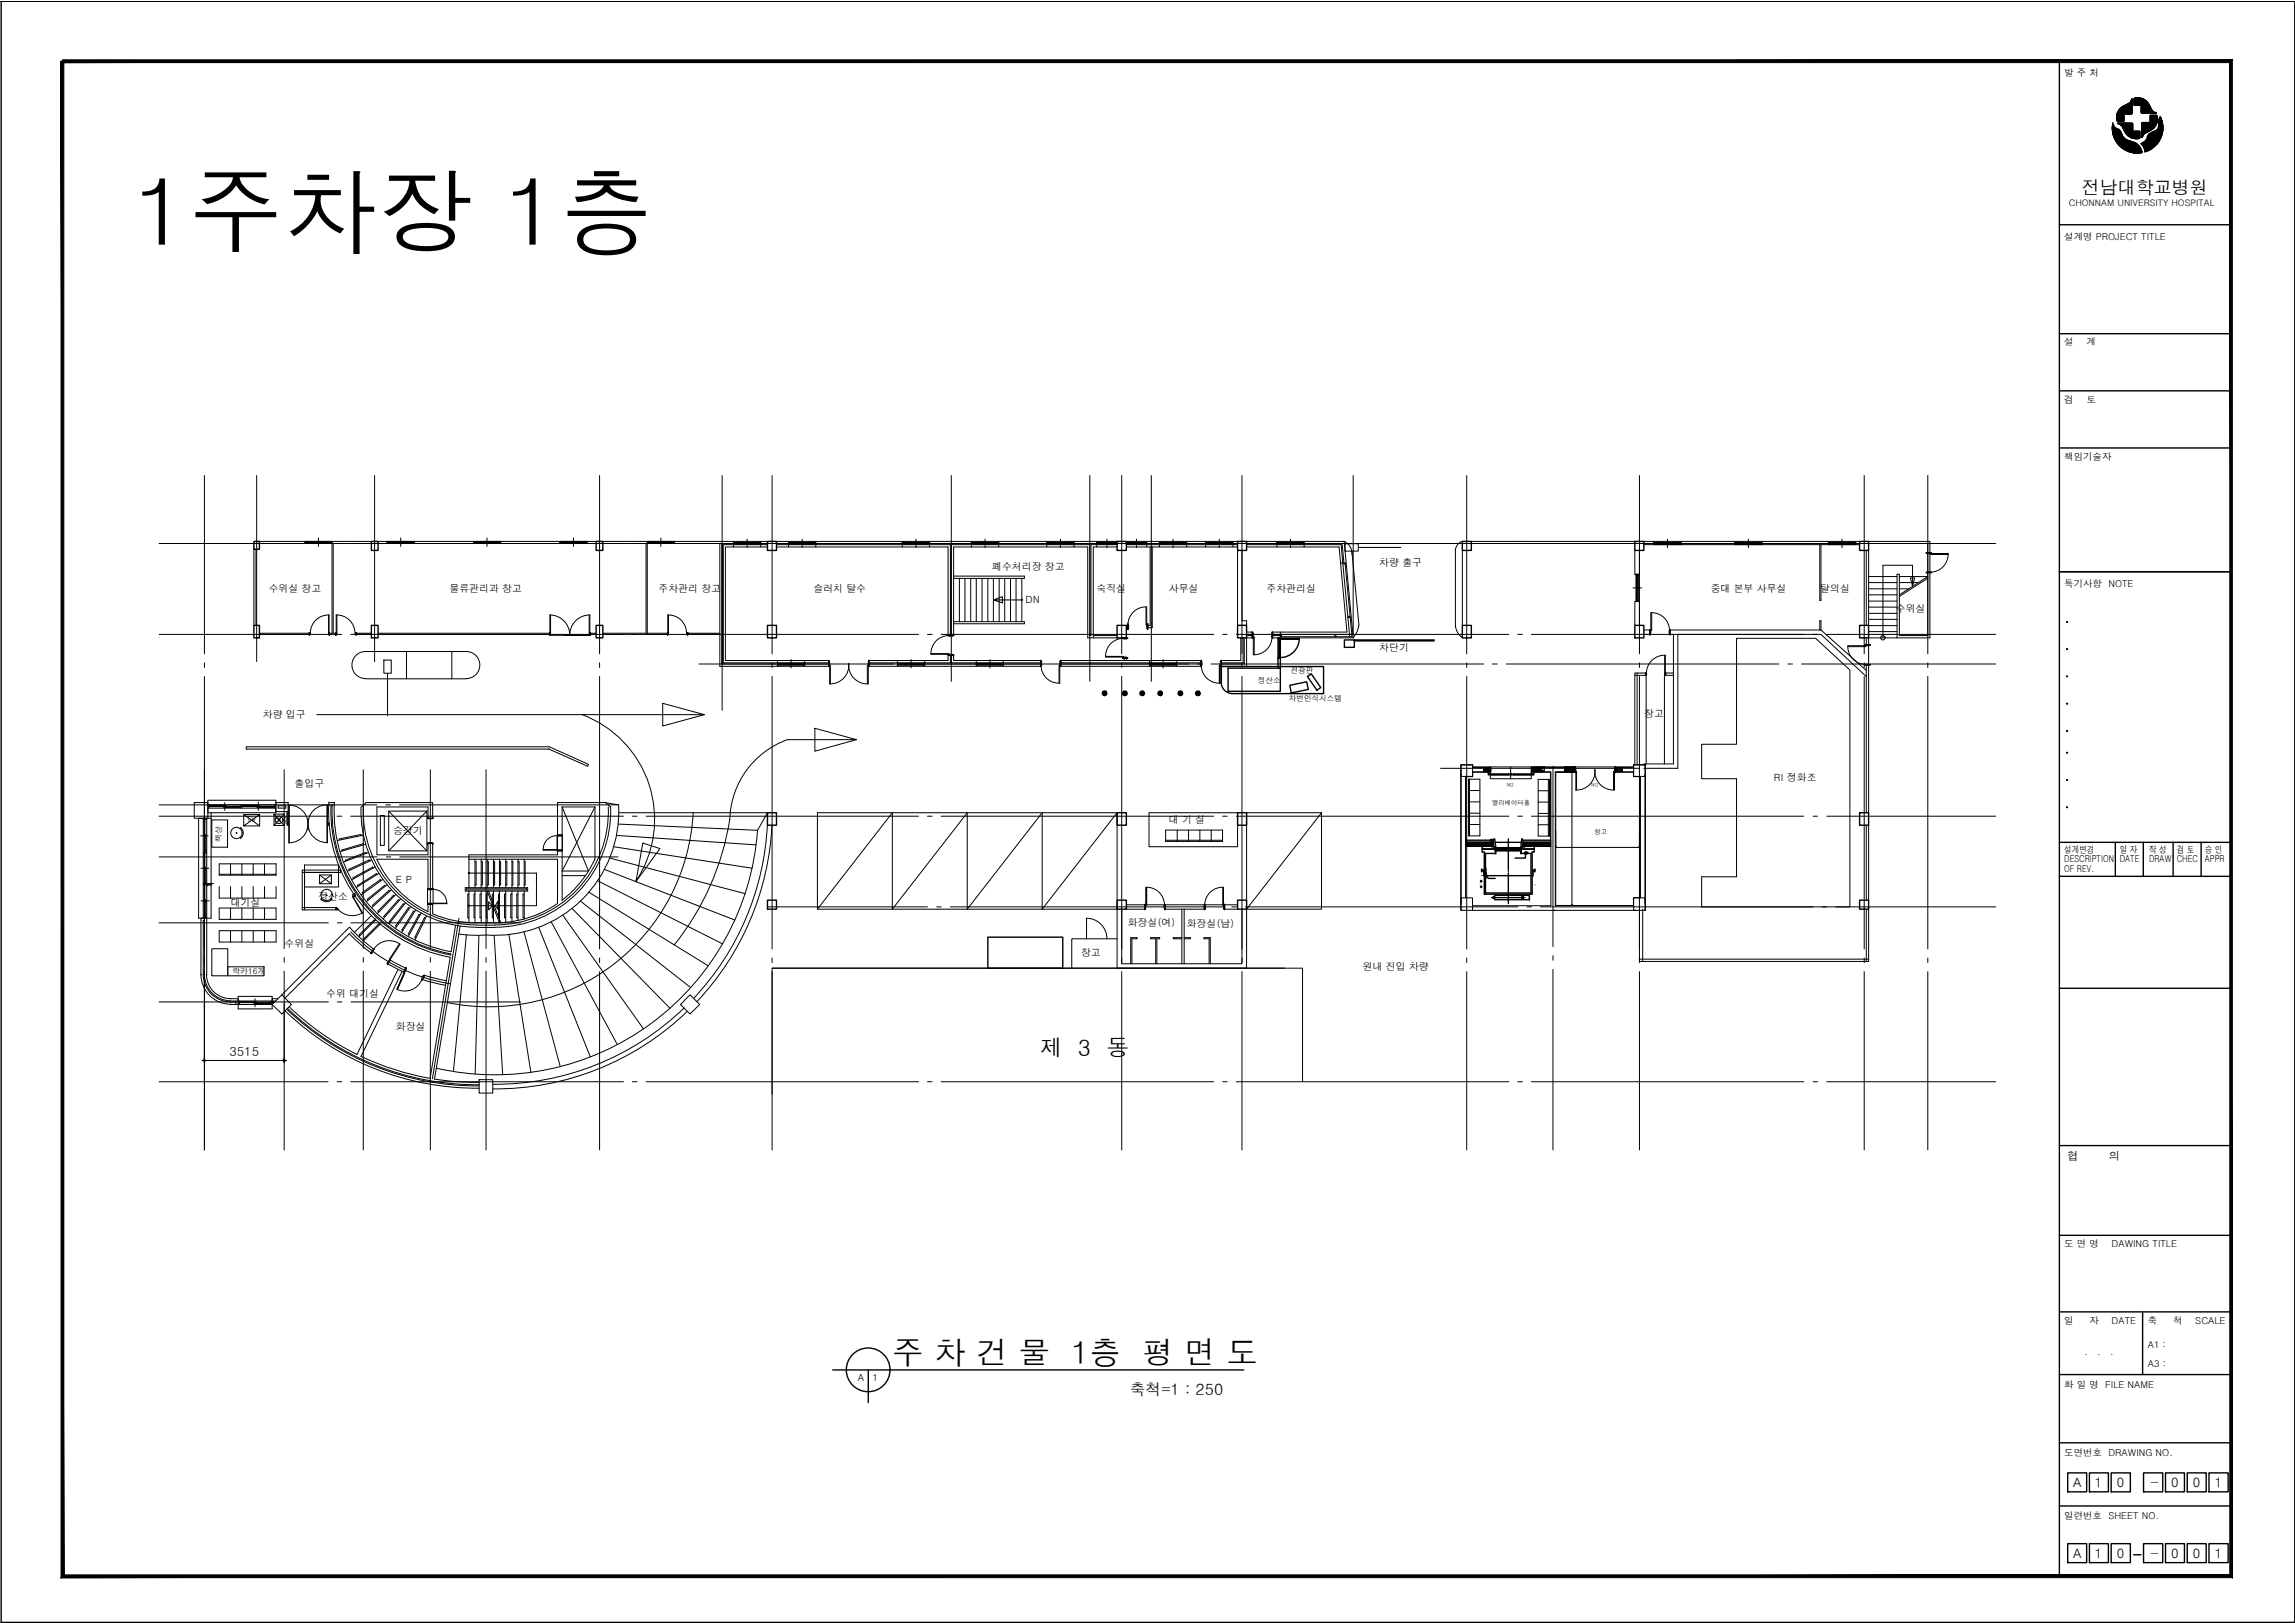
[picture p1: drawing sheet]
<svg xmlns="http://www.w3.org/2000/svg" width="420mm" height="297mm" viewBox="0 0 420 297" stroke-linecap="round" stroke-linejoin="round" font-family="sans-serif">
<defs><g id="words">
<text font-size="17.3" x="24.4" y="45.1">1주차장 1층</text>
<text font-size="5.8" x="163.4" y="249.7">주 차 건 물 1층 평 면 도</text>
<text font-size="4.2" x="190.4" y="193.2">제 3 동</text>
<text font-size="3.3" x="381.1" y="35.5">전남대학교병원</text>
<text font-size="2.9" x="206.8" y="255.3">축척=1 : 250</text>
<g font-size="2.4">
<text x="379.6" y="272.1">A</text>
<text x="383.5" y="272.1">1</text>
<text x="387.6" y="272.1">0</text>
<text x="393.5" y="272.1">-</text>
<text x="397.5" y="272.1">0</text>
<text x="401.4" y="272.1">0</text>
<text x="405.5" y="272.1">1</text>
<text x="379.6" y="285.1">A</text>
<text x="383.5" y="285.1">1</text>
<text x="387.6" y="285.1">0</text>
<text x="393.5" y="285.1">-</text>
<text x="397.5" y="285.1">0</text>
<text x="401.4" y="285.1">0</text>
<text x="405.5" y="285.1">1</text>
</g>
<text font-size="2.3" x="42" y="193.3">3515</text>
<g font-size="2.1">
<text x="378.4" y="212.3">협</text>
<text x="386.1" y="212.3">의</text>
</g>
<g font-size="1.8">
<text x="181.7" y="104.3">폐수처리장 창고</text>
<text x="252.5" y="103.6">차량 출구</text>
<text x="49.2" y="108.4">수위실 창고</text>
<text x="82.3" y="108.4">물류관리과 창고</text>
<text x="120.6" y="108.4">주차관리 창고</text>
<text x="148.9" y="108.4">슬러치 탈수</text>
<text x="187.7" y="110.3">DN</text>
<text x="200.7" y="108.4">숙직실</text>
<text x="214" y="108.4">사무실</text>
<text x="231.9" y="108.4">주차관리실</text>
<text x="313.2" y="108.4">중대 본부 사무실</text>
<text x="333.2" y="108.4">탈의실</text>
<text x="347.1" y="112.1">수위실</text>
<text x="252.5" y="119.2">차단기</text>
<text x="48.1" y="131.4">차량 입구</text>
<text x="301" y="131.1">창고</text>
<text x="324.7" y="142.9">RI 정화조</text>
<text x="53.9" y="144.1">출입구</text>
<text x="72" y="152.6">승강기</text>
<text x="214" y="150.7">대 기 실</text>
<text x="72.5" y="161.7">E P</text>
<text x="42.2" y="165.9">대기실</text>
<text x="58.3" y="164.7">정산소</text>
<text x="52.1" y="173.3">수위실</text>
<text x="206.5" y="169.5">화장실(여)</text>
<text x="217.3" y="169.6">화장실(남)</text>
<text x="197.9" y="175">창고</text>
<text x="249.5" y="177.6">원내 진입 차량</text>
<text x="59.7" y="182.4">수위 대기실</text>
<text x="72.5" y="188.5">화장실</text>
<text x="157.1" y="252.7">A</text>
<text x="159.7" y="252.7">1</text>
</g>
<g font-size="1.7">
<text x="377.9" y="13.8">발 주 처</text>
<text x="377.9" y="44">설계명 PROJECT TITLE</text>
<text x="377.9" y="63.2">설</text>
<text x="382" y="63.2">계</text>
<text x="377.9" y="73.7">검</text>
<text x="382" y="73.7">토</text>
<text x="377.9" y="84.2">책임기술자</text>
<text x="377.9" y="107.4">특기사항 NOTE</text>
<text x="377.9" y="157.8">DESCRIPTION</text>
<text x="377.9" y="156.1">설계변경</text>
<text x="377.9" y="159.7">OF REV.</text>
<text x="388.1" y="156.1">일 자</text>
<text x="388.1" y="157.8">DATE</text>
<text x="393.4" y="156.1">작 성</text>
<text x="393.4" y="157.8">DRAW</text>
<text x="398.5" y="156.1">검 토</text>
<text x="398.5" y="157.8">CHEC</text>
<text x="403.6" y="156.1">승 인</text>
<text x="403.6" y="157.8">APPR</text>
<text x="377.9" y="228.3">도 면 명</text>
<text x="386.6" y="228.3">DAWING TITLE</text>
<text x="377.9" y="242.3">일</text>
<text x="382.5" y="242.3">자</text>
<text x="386.6" y="242.3">DATE</text>
<text x="393.2" y="242.3">축</text>
<text x="397.9" y="242.3">척</text>
<text x="401.9" y="242.3">SCALE</text>
<text x="381.5" y="247.9">.</text>
<text x="383.9" y="247.9">.</text>
<text x="386.3" y="247.9">.</text>
<text x="393.2" y="246.7">A1 :</text>
<text x="393.2" y="250.2">A3 :</text>
<text x="377.9" y="254">화 일 명 FILE NAME</text>
<text x="377.9" y="266.4">도면번호 DRAWING NO.</text>
<text x="377.9" y="278">일련번호 SHEET NO.</text>
</g>
<text font-size="1.6" x="378.8" y="37.8">CHONNAM UNIVERSITY HOSPITAL</text>
<g font-size="1.4">
<text x="230.3" y="125">정산소</text>
<text x="236.3" y="123.1">전광판</text>
<text x="236" y="128.2">차번인식시스템</text>
<text x="40.6" y="154.2" transform="rotate(-90 40.6 154.2)">책상</text>
<text x="45.2" y="150.5">TV</text>
<text x="50.2" y="150.6">정수</text>
<text x="42.5" y="178.3">락카16개</text>
</g>
<g font-size="1.2">
<text x="273.2" y="147.4">엘리베이터홀</text>
<text x="291.9" y="152.6">창고</text>
</g>
<g font-size=".9">
<text x="277.1" y="143.3" transform="rotate(180 277.1 143.3)">DN</text>
<text x="292.6" y="143.3" transform="rotate(180 292.6 143.3)">DN</text>
</g>
<g font-size=".4">
<text x="271.4" y="161.7" transform="rotate(180 271.4 161.7)">LS</text>
<text x="281.2" y="161.7" transform="rotate(180 281.2 161.7)">IR</text>
</g>
</g></defs>
<!-- layer: SHEET -->
<path d="M.2 .2h420v296.8h-420zM420.2 .2h.1M420.2 .2v296.8M.2 297h420M420.2 297h.1" fill="none" stroke="#000" stroke-width=".25"/>
<!-- layer: CEN -->
<g fill="none" stroke="#000" stroke-width=".18">
<path d="M29.1 99.5h31M37.4 87v32.7M47 87v34.1M61.7 99.5h.9M64.2 99.5h49.9M68.6 87v34.1M109.8 87v32.7M115.8 99.5h.8M118.3 99.5h49.8M132.2 87v43M141.4 87v32.7M169.8 99.5h.8"/>
<path d="M172.3 99.5h49.9M174.2 87v37.7M199.5 87v37.7M205.4 87v32.7M210.8 87v37.7M223.9 99.5h.8M226.4 99.5h49.8M227.4 87v32.7M247.7 87v29.1M268.5 87v32.7M277.9 99.5h.8M280.4 99.5h49.8"/>
<path d="M300.1 87v32.7M331.9 99.5h.8M334.4 99.5h31M341.3 87v32.7M352.9 87v32.7M29.1 116.1h31M61.7 116.1h.9M64.2 116.1h49.9M115.8 116.1h.8M118.3 116.1h49.8M169.8 116.1h.8M172.3 116.1h49.9"/>
<path d="M223.9 116.1h.8M226.4 116.1h49.8M277.9 116.1h.8M280.4 116.1h49.8M331.9 116.1h.8M334.4 116.1h31M37.4 121.3v.9M37.4 123.8v49.9M109.8 121.3v.9M109.8 123.8v49.9M128 121.5h35.5M141.4 121.3v.9"/>
<path d="M141.4 123.8v49.9M165.2 121.5h.8M167.7 121.5h49.9M205.4 121.3v.9M205.4 123.8v49.9M219.2 121.5h.9M221.7 121.5h49.9M227.4 121.3v.9M227.4 123.8v49.9M268.5 121.3v.9M268.5 123.8v49.9M273.3 121.5h.8"/>
<path d="M275.8 121.5h49.9M300.1 121.3v.9M300.1 123.8v49.9M327.3 121.5h.9M329.8 121.5h35.6M341.3 121.3v.9M341.3 123.8v49.9M352.9 121.3v.9M352.9 123.8v49.9M29.1 156.8h39.9M29.1 147.3h39.9M29.1 149.4h31"/>
<path d="M52 140.9v32.7M61.7 149.4h.9M64.2 149.4h49.9M66.5 140.9v32.7M70.7 147.3h.8M70.7 156.8h.8M73.2 147.3h39.8M73.2 156.8h40M78.8 140.9v32.7M89 140.9v32.7M115.8 149.4h.8M118.3 149.4h49.8"/>
<path d="M169.8 149.4h.8M172.3 149.4h49.9M223.9 149.4h.8M226.4 149.4h49.8M263.7 140.6h36.4M277.9 149.4h.8M280.4 149.4h49.8M284.3 140.2v33.1M331.9 149.4h.8M334.4 149.4h31M29.1 168.9h31M37.4 175.2v1"/>
<path d="M37.4 177.7v32.8M52 175.2v.9M52 177.7v32.8M61.8 168.9h.8M64.3 168.9h31M66.5 175.2v.9M66.5 177.7v32.8M78.8 175.2v.9M78.8 177.7v32.8M89 175.2v.9M89 177.7v32.8M109.8 175.3v.9"/>
<path d="M109.8 177.8v32.7M140.5 166h29.3M141.4 175.3v.9M141.4 177.8v32.7M171.5 166h.8M174 166h49.9M205.4 175.3v.9M205.4 177.8v32.7M225.5 166h.9M227.4 175.3v.9M227.4 177.8v32.7M228 166h49.9"/>
<path d="M268.5 175.3v.9M268.5 177.8v32.7M279.6 166h.8M282 166h49.9M284.3 174.9v.9M284.3 177.4v33.1M300.1 175.3v.9M300.1 177.8v32.7M333.6 166h.8M336.1 166h29.3M341.3 175.3v.9M341.3 177.8v32.7"/>
<path d="M352.9 175.3v.9M352.9 177.8v32.7M29.1 198h31M29.1 183.4h31M61.7 198h.9M61.8 183.4h.8M64.2 198h49.9M64.3 183.4h31M115.8 198h.8M118.3 198h49.8M169.8 198h.8M172.3 198h49.9"/>
<path d="M223.9 198h.8M226.4 198h49.8M277.9 198h.8M280.4 198h49.8M331.9 198h.8M334.4 198h31"/>
</g>
<g fill="none" stroke="#000" stroke-width=".18">
<path d="M55.8 99.1h5v.4h-5zM56 99.4h4.6M56 99.2h4.6M56 99.3h4.6M56 99.1v.4M56.2 99.2h2M56.2 99.2v.1M58.2 99.2v.2M58.3 98.5v1.5M58.4 99.3h2M58.4 99.2v.2M60.4 99.3v.1"/>
<path d="M60.6 99.1v.4M70.9 99.1h5v.4h-5zM71.1 99.4h4.5M71.1 99.2h4.5M71.1 99.3h4.5M71.1 99.1v.4M71.3 99.2h2M71.3 99.2v.1M73.3 99.2v.2M73.4 98.5v1.5M73.5 99.3h1.9M73.5 99.2v.2"/>
<path d="M75.4 99.3v.1M75.6 99.1v.4M86.7 99.1h5v.4h-5zM86.9 99.4h4.5M86.9 99.2h4.5M86.9 99.3h4.5M86.9 99.1v.4M87.1 99.2h2M87.1 99.2v.1M89.1 99.2v.2M89.2 98.5v1.5M89.3 99.3h2"/>
<path d="M89.3 99.2v.2M91.3 99.3v.1M91.4 99.1v.4M102.5 99.1h5v.4h-5zM102.7 99.4h4.6M102.7 99.2h4.6M102.7 99.3h4.6M102.7 99.1v.4M102.9 99.2v.1M102.9 99.2h2M104.9 99.2v.2M105 98.5v1.5"/>
<path d="M105.1 99.3h2M105.1 99.2v.2M107.1 99.3v.1M107.3 99.1v.4M118.5 99.1h5v.4h-5zM118.7 99.4h4.6M118.7 99.2h4.6M118.7 99.3h4.6M118.7 99.1v.4M118.9 99.2h2M118.9 99.2v.1M120.9 99.2v.2"/>
<path d="M121 98.5v1.5M121.1 99.3h2M121.1 99.2v.2M123.1 99.3v.1M123.3 99.1v.4M134.3 99.3h5v.4h-5zM134.5 99.4h4.6M134.5 99.6h4.6M134.5 99.5h4.6M134.5 99.3v.4M134.7 99.4h2M134.7 99.4v.1"/>
<path d="M136.7 99.4v.2M136.8 98.7v1.5M136.9 99.6h2M136.9 99.4v.2M138.9 99.5v.1M139.1 99.3v.4M144.4 99.3h5v.4h-5zM144.6 99.4h4.5M144.6 99.6h4.5M144.6 99.5h4.5M144.6 99.3v.4M144.8 99.4h2"/>
<path d="M144.8 99.4v.1M146.8 99.4v.2M146.9 98.7v1.5M147 99.6h1.9M147 99.4v.2M148.9 99.5v.1M149.1 99.3v.4M165.2 99.3h5v.4h-5zM165.4 99.4h4.6M165.4 99.6h4.6M165.4 99.5h4.6M165.4 99.3v.4"/>
<path d="M165.6 99.4h2M165.6 99.4v.1M167.6 99.4v.2M167.7 98.7v1.5M167.8 99.6h2M167.8 99.4v.2M169.8 99.5v.1M170 99.3v.4M177.8 99.3h5v.4h-5zM178.1 99.4h4.5M178.1 99.6h4.5M178.1 99.5h4.5"/>
<path d="M178.1 99.3v.4M178.3 99.4h2M178.3 99.4v.1M180.3 99.4v.2M180.3 98.7v1.5M180.4 99.6h2M180.4 99.4v.2M182.4 99.5v.1M182.6 99.3v.4M191.6 99.3h5v.4h-5zM191.9 99.4h4.5M191.9 99.6h4.5"/>
<path d="M191.9 99.5h4.5M191.9 99.3v.4M192.1 99.4h1.9M192.1 99.4v.1M194 99.4v.2M194.1 98.7v1.5M194.2 99.6h2M194.2 99.4v.2M196.2 99.5v.1M196.4 99.3v.4M200.8 99.3h3.7v.4h-3.7zM201 99.4h3.3"/>
<path d="M201 99.6h3.3M201 99.5h3.3M201 99.3v.4M201.2 99.4h1.4M201.2 99.4v.1M202.6 99.4v.2M202.6 98.7v1.5M202.7 99.6h1.4M202.7 99.4v.2M204.1 99.5v.1M204.3 99.3v.4M206.2 99.3h3.7v.4h-3.7z"/>
<path d="M206.4 99.4h3.3M206.4 99.6h3.3M206.4 99.5h3.3M206.4 99.3v.4M206.6 99.4h1.3M206.6 99.4v.1M207.9 99.4v.2M208.1 98.7v1.5M208.2 99.6h1.3M208.2 99.4v.2M209.5 99.5v.1M209.7 99.3v.4"/>
<path d="M212.3 99.3h5v.4h-5zM212.5 99.4h4.5M212.5 99.6h4.5M212.5 99.5h4.5M212.5 99.3v.4M212.7 99.4h2M212.7 99.4v.1M214.7 99.4v.2M214.8 98.7v1.5M214.9 99.6h1.9M214.9 99.4v.2M216.8 99.5v.1"/>
<path d="M217 99.3v.4M220.7 99.3h5v.4h-5zM220.9 99.4h4.6M220.9 99.6h4.6M220.9 99.5h4.6M220.9 99.3v.4M221.1 99.4h2M221.1 99.4v.1M223.1 99.4v.2M223.2 98.7v1.5M223.3 99.6h2M223.3 99.4v.2"/>
<path d="M225.3 99.5v.1M225.5 99.3v.4M233.8 99.3h5v.4h-5zM234 99.4h4.5M234 99.6h4.5M234 99.5h4.5M234 99.3v.4M234.2 99.4h2M234.2 99.4v.1M236.2 99.4v.2M236.3 98.7v1.5M236.4 99.6h1.9"/>
<path d="M236.4 99.4v.2M238.3 99.5v.1M238.5 99.3v.4M302.8 99.3h5v.4h-5zM303 99.4h4.6M303 99.6h4.6M303 99.5h4.6M303 99.3v.4M303.2 99.4h2M303.2 99.4v.1M305.2 99.4v.2M305.3 98.7v1.5"/>
<path d="M305.4 99.6h1.9M305.4 99.4v.2M307.3 99.5v.1M307.6 99.3v.4M317.6 99.3h5v.4h-5zM317.8 99.4h4.6M317.8 99.6h4.6M317.8 99.5h4.6M317.8 99.3v.4M318 99.4h2M318 99.4v.1M320 99.4v.2"/>
<path d="M320.1 98.7v1.5M320.2 99.6h2M320.2 99.4v.2M322.2 99.5v.1M322.4 99.3v.4M334.7 99.3h5v.4h-5zM334.9 99.4h4.6M334.9 99.6h4.6M334.9 99.5h4.6M334.9 99.3v.4M335.2 99.4h1.9M335.2 99.4v.1"/>
<path d="M337.1 99.4v.2M337.2 98.7v1.5M337.3 99.6h2M337.3 99.4v.2M339.3 99.5v.1M339.5 99.3v.4M56.6 115.8l.2 .1-.1 .4zM60.2 112.6v3.3M60.2 115.8l.1 .5-.1-.2zM60.3 112.6a3.3 3.3 0 0 0-3.5 3.3M61.5 115.8l.2 .1-.1 .4zM61.5 112.6a3.3 3.3 0 0 1 3.5 3.3"/>
<path d="M61.6 112.6v3.3M61.7 112.6v3.3M65.2 115.8v.5l-.2-.2zM100.6 115.8l.2 .1-.1 .4zM100.6 116.3h7.5h-4.8M100.7 112.6a3.7 3.7 0 0 1 3.6 3.6 3.7 3.7 0 0 1 3.7-3.6M100.7 112.6v3.3M100.8 112.6v3.3M107.9 112.6v3.3M108 115.8l.1 .5-.2-.2zM108 112.6v3.3M122.2 115.8l.2 .1-.1 .4z"/>
<path d="M122.4 112.6v3.3M125.7 115.9a3.3 3.3 0 0 0-3.5-3.3l.1 3.3M125.9 115.8v.5l-.2-.2zM173.5 116.2h1.1v.2h-.9zM173.5 119.8l.9-.1 .2 .3h-1.1zM173.7 116.3a3.3 3.3 0 0 0-3.3 3.4h3.3v-.1h-3.3M205.5 116.7h1v.2l-.8 .1zM205.7 116.8a3.3 3.3 0 0 0-3.3 3.5M206.4 115.2h.1h-.1v-1l.2 .2-.1 .8M206.5 116.7v.2M209.8 111.1v3.3h.1v-3.3M209.9 111.1a3.3 3.3 0 0 0-3.4 3.2"/>
<path d="M210 114.2h.1v1l-.2-.2zM210.1 114.2v1h-.1M229.2 115.6l.2 .3v.9h-.2zM232.9 116.6a3.3 3.3 0 0 1-3.5 3.2v-3.2h.2v3.2M232.9 115.6h.1v1.2l-.2-.2zM234.4 116.1h.2v.4h-.2zM234.6 116.1h12.9M244.4 116.1v.4M244.6 116.1v.4M245.4 103h1.1M245.8 103l1.3 13.5M245.9 103.2h.4"/>
<path d="M246.3 103l1.2 13.5h-12.9M246.8 113h.4M246.8 112.8h.4M299 107.6h1.5M299.5 105.1h.4v5h-.4zM299.5 105.3h.4M299.5 109.9h.4M299.6 105.3v4.6M299.6 107.5h.2M299.6 107.7h.2M299.6 109.7h.1M299.6 107.7v2"/>
<path d="M299.7 105.3v4.6M299.7 105.5h.1M299.8 105.3v4.6M302 115.2h.2v.2v.8h-.2v-1v1h.2M302.2 112.1a3.3 3.3 0 0 1 3.4 3.3M302.4 112.1v3.3h-.2v-3.2M304.8 119.9v3.4M305.6 115.2h.2v1l-.2-.2zM305.6 116.2h.2M338.3 118.2a3.3 3.3 0 0 0 3.3 3.4M338.3 118.2h3.3v.1h-3.3M341.4 118l.2 .2h.6l.2-.2h-1h1v.1"/>
<path d="M352.6 104.7l.8-.1 .2 .2h-1zM352.6 104.7v.1M353.6 101.1l-.2 .2h-.6l-.2-.2h1h-1v.1M356.7 101.3a3.3 3.3 0 0 1-3.3 3.4M356.7 101.3h-3.3v.2h3.3M142.3 121.3h5v.4h-5zM142.5 121.5h4.6M142.5 121.4h4.6M142.5 121.7h4.6M142.5 121.3v.4M142.7 121.4h2M142.7 121.4v.1"/>
<path d="M144.7 121.4v.3M144.8 120.7v1.5M144.9 121.4v.3M144.9 121.6h2M146.9 121.5v.2M147.1 121.3v.4M151.7 120.8l.2 .3-.1 .9h-.1zM151.9 125.2a3.4 3.4 0 0 0 3.5-3.8 3.4 3.4 0 0 0 3.5 3.8M151.9 125.2v-3.4h.1v3.4M158.8 125.2v-3.4h.2v3.4M159 120.8h.1v1.2h-.1v-.2zM164.3 121.3h5v.4h-5z"/>
<path d="M164.5 121.5h4.6M164.5 121.4h4.6M164.5 121.7h4.6M164.5 121.3v.4M164.7 121.4h2M164.7 121.4v.1M166.7 121.4v.3M166.8 120.7v1.5M166.9 121.6h2M166.9 121.4v.3M168.9 121.5v.2M169.1 121.3v.4"/>
<path d="M178.7 121.3h5v.4h-5zM178.9 121.5h4.6M178.9 121.4h4.6M178.9 121.7h4.6M178.9 121.3v.4M179.1 121.4h2M179.1 121.4v.1M181.1 121.4v.3M181.2 120.7v1.5M181.3 121.6h2M181.3 121.4v.3M183.3 121.5v.2"/>
<path d="M183.5 121.3v.4M190.5 120.8l.2 .3-.1 .9h-.1zM190.6 121.8a3.3 3.3 0 0 0 3.4 3.2v-3.2h-.1v3.2M194.1 120.8h.1v1.2l-.2-.2zM202.4 120.1h3.3v.2h-3.3M206.5 120.3v.2h-1h1l-.3-.2h-.5l-.2 .2M210.4 121.3h5v.4h-5zM210.7 121.5h4.5M210.7 121.4h4.5M210.7 121.7h4.5M210.7 121.3v.4M210.9 121.4h2"/>
<path d="M210.9 121.4v.1M212.9 121.4v.3M212.9 120.7v1.5M213.1 121.6h1.9M213.1 121.4v.3M215 121.5v.2M215.2 121.3v.4M219.8 120.8l.2 .3v.9h-.2zM219.9 121.8a3.3 3.3 0 0 0 3.4 3.2M223.2 125v-3.2h.2v3.2M223.5 120.8h.1v1.2l-.2-.2zM301.2 123.1l.3 .2-.2 .3z"/>
<path d="M304.9 123.1l.1 .5-.2-.1v-.2h.1v-3.4a3.3 3.3 0 0 0-3.5 3.3M341.4 121.6l.8-.1 .2 .2h-1zM342.4 121.6v.1M36.7 153h1.4M36.8 158.9h1.5M37.2 149.8v18.2M37.2 156.2h.6M37.2 155.9h.6M37.2 150h.6M37.4 156.5h.1M37.4 156.2v2.9h.3M37.4 158.7h.3v3"/>
<path d="M37.4 150v3.1h.3M37.4 152.8h.3v3.1M37.4 150.4h.1M37.5 155.5h.2M37.5 150v5.9M37.5 156.2v5.5M37.8 149.8v18.2M38.1 147.9h12.4M38.1 147.3h12.4M38.1 146.5h12.4v2.2h-12.4zM38.3 147.6h5.8M38.3 147.4h3.1v.4"/>
<path d="M38.3 147.3v.6M38.7 148.7v19.3h-2.3v-18.2h2.3M38.7 147.4v.2M40.9 147.4v.4h3.2M41.1 146.9v1.4M43.6 147.6v.2M44.1 147.3v.6M44.3 147.3v.6M44.3 147.6h6M44.3 147.4h3.2v.4M44.7 147.4v.2M47.1 147.4v.4h3.2"/>
<path d="M47.3 146.8v1.5M49.9 147.6v.2M50.3 147.3v.6M52.5 150.6v-2.1h.2v2.1M52.5 150.6h.2v.4h-.2zM52.5 149h.2M52.7 151h.2M52.9 147.3a3.5 3.5 0 0 1 3.5 3.5 3.5 3.5 0 0 1-3.5 3.4v-6.8M53 147.4v6.8M55.3 159.7h6.7M55.8 159.2v7.3M56.4 149.8v2.2"/>
<path d="M59.9 147.3v6.9M59.9 147.3a3.5 3.5 0 0 0-3.5 3.5 3.5 3.5 0 0 0 3.5 3.4M59.9 151h.2M60.1 150.6h.2v.4h-.2zM62 159.7v-.5h-6.7v7.3h6.3v-.4l.3 .4M62 159.2h.4v.5h-.4M99.4 155.5h2.6M99.4 155.6a2.52 2.52 0 0 1 2.6-2.7v2.7h-2.6M102 152.8h1v.1l-.8 .1zM102 155.6l.8-.1 .2 .2h-1zM102.1 152.8h.8M102.1 155.7h.8"/>
<path d="M103 152.9v2.7M272.5 141.3h.4v.3h-.4zM272.5 141.6h.4v.2h-.4zM272.9 141.6h3.3M272.9 141.8h3.3M276.2 141.7h-3.3h3.3M276.2 141.6h.4v.2h-.4zM276.6 141.6h.1M276.6 141.6h.5v.2h-.5zM277.1 141.7h3.3h-3.3M277.1 141.6h3.3M277.1 141.8h3.3"/>
<path d="M280.4 141.3h.4v.3h-.4zM280.4 141.6h.4v.2h-.4zM288.3 140.3l.2 .2-.1 .9h-.1zM295.4 144.6v-3.4h.2v3.4M295.5 144.6a3.4 3.4 0 0 1-3.5-3.8 3.4 3.4 0 0 1-3.5 3.8v-3.4h.1v3.4M295.7 140.3v1.1l-.1-.2zM36.8 164.9h1.5M37.2 161.9h.6M37.2 161.7h1.5M37.2 167.9h.6M37.4 161.9v3.2h.3M37.4 164.7h.3v3.2"/>
<path d="M37.4 162.3h.1M37.5 167.5h.2M37.5 161.3h.2M37.5 161.9v6M38.1 161.7v.4h-.3M38.1 162h.6M38.1 161.9h.6M39.1 161.7h-.4v.4M55.3 166.1h6.3M61.4 166.1v.4M61.6 166.5h.3M61.9 166.5h.1"/>
<path d="M64.6 163.8l.3-.3 .2 .4-.3 .3zM64.6 164l1.8 3.1a3.5 3.5 0 0 1-4.7-.9M64.7 164l-.2 .1 1.8 3M64.8 163.6l-.2 .2M68.4 173.6l.1 .1v.2l-.6 .7-.1-.1zM71.2 175.7h.3l-.5 .8-.1-.2zM73.1 172.7l-1.8 2.8 .1 .1M73.2 172.8a3.4 3.4 0 0 0-4.7 .9M73.2 172.8l-1.8 2.8M74.3 177l.1 .2-.3 .7h-.2zM77.2 179.4a3.4 3.4 0 0 1-4.6 1.6M77.4 178.6l.3-.1-.4 .9h-.1v-.2z"/>
<path d="M78.3 162.8v2.7h1l-.2-.2-.8 .1M78.3 162.6h1v.2h-.9zM79.3 165.3h2.5M81.8 165.4h-2.5v-2.6a2.52 2.52 0 0 1 2.5 2.6M209.6 165.5l.2 .2-.1 .8h-.1zM209.6 165.5v1h.1M209.8 162.4v3.3h.1v-3.3M209.8 162.4a3.3 3.3 0 0 1 3.4 3.3M213.2 166.5h.1l-.2-.2 .1-.8h.1v1M220.5 166.5h.1h-.1v-1l.2 .2-.1 .8M223.9 162.4v3.3h.1v-3.3M224 162.4a3.3 3.3 0 0 0-3.4 3.3"/>
<path d="M224.1 165.5h.1v1l-.2-.2zM224.2 165.5v1h-.1M43.6 182.4h6.2v2.2h-6.2zM43.6 183.2h6.2M43.6 183.8h6.2M43.8 183.5h5.8M43.8 183.3h3.1v.4M43.8 183.2v.6M44.2 183.3v.2M46.5 183.3v.4h3.1M46.7 182.8v1.5M49.2 183.5v.2"/>
<path d="M49.6 183.2v.6M72.6 181l1.4-3h.1l-1.3 3.1"/>
</g>
<g fill="none" stroke="#000" stroke-width=".18">
<path d="M47.5 99.1h20.5M47.5 99.5h20.5M55.8 99.1v.4M60.8 99.1v16.8M61 99.5v16.4M69.2 99.1h39.9M69.2 99.5h39.9M70.9 99.1v.4M75.9 99.1v.4M86.7 99.1v.4M91.7 99.1v.4M102.5 99.1v.4"/>
<path d="M107.5 99.1v.4M110.4 99.1h30.1M110.4 99.5h23.9M118.3 99.5v16.4M118.5 99.1v16.8M123.5 99.1v.4M131.8 99.5v22.4h19.9v-1h-18.9v-20.8h7.7M134.3 99.7h-1.9v21.6h9.9M134.3 99.1v1M139.3 99.5h1.2M139.3 99.7h1.2M139.3 99.1v1"/>
<path d="M142.2 99.1h62.3M142.2 99.5h2.2M142.2 99.7h2.2M144.4 99.1v1M149.4 99.5h15.8M149.4 99.7h15.8M149.4 99.1v1M165.2 99.1v1M170.2 99.5h7.6M170.2 99.7h3.8v16.5M170.2 99.1v1M177.8 99.7h-3.6v16.5"/>
<path d="M177.8 99.1v1M182.8 99.5h8.8M182.8 99.7h8.8M182.8 99.1v1M191.6 99.1v1M196.6 99.7h2.9v16.6h.2v-16.6h1.1M196.6 99.5h4.2M196.6 99.1v1M200.8 99.1v1M206.2 99.1h20.4M209.9 99.5h2.4M209.9 99.7h2.4"/>
<path d="M209.9 99.1v1M212.3 99.1v1M217.3 99.5h3.4M217.3 99.7h3.4M217.3 99.1v1M220.7 99.1v1M225.7 99.5h.9M225.7 99.7h.9M225.7 99.1v1M228.2 99.1h17.9l1.6 17.6h-14.7v-1h13.6l-1.4-15.6h-17M228.2 99.5h5.6M228.2 99.7h5.6"/>
<path d="M233.8 99.1v1M238.8 99.5h6.9l.3 3.5M238.8 99.7h6.7l.3 3.3M238.8 99.1v1M246.3 99.5h2.4v1.4h-2.4zM269.4 99.1h29.9M269.4 99.5h29.9M300.9 99.1h39.5M300.9 99.5h1.9M300.9 99.7h39.5M302.8 99.1v.6M307.8 99.5h9.8"/>
<path d="M307.8 99.1v.6M317.6 99.1v.6M322.6 99.5h12.1M322.6 99.1v.6M333.2 99.7v10.2h.2v-10.2M334.7 99.1v.6M339.7 99.5h.7M339.7 99.1v.6M342.1 99.1h11.2v17.6h-11.2v1.3M342.1 99.5h10.8v16.8h-5.2v-11.2h-.4v11.6M46.5 100.5v14M46.9 100.5v14"/>
<path d="M47.5 115.9h9.1v.2h-9.1M60.3 115.9h1.2v.2h-1.2zM68 115.9h-2.8v.2h2.8M69.2 115.9h31.4v.2h-31.4M74.4 119.2v5M82.7 119.2v5M85.4 119.2a2.48 2.48 0 0 1 2.4 2.5 2.48 2.48 0 0 1-2.4 2.5M85.4 119.2h-18.5a2.48 2.48 0 0 0-2.5 2.5 2.48 2.48 0 0 0 2.5 2.5M109.1 115.9h-1v.2h1M110.4 115.9h11.8v.2h-11.8M131.8 115.9h-5.9v.2h5.9M142.2 100.1h31.4v16.1h1v-16.1h24.5v16.6h5.4"/>
<path d="M174 120v1.3h-4.7M174.2 120v1.3h4.5M174.6 113.8h12.9v.4h-12.9M174.6 105.4h12.9v.5h-12.9M175.6 105.9v7.9M176.7 105.9v7.9M177.7 105.9v7.9M178.7 105.9v7.9M179.8 105.9v7.9M180.8 105.9v7.9M181.9 109.8l1.6 .5v-1.1l-1.6 .6h5.2M181.9 105.9v7.9"/>
<path d="M182.9 105.9v7.9M183.9 105.9v7.9M185 105.9v7.9M186 105.9v7.9M187.1 105.9v7.9M200.2 116.3h4.3M204.5 100.1h-4.3v16.6M206.2 100.1h20.4M206.2 114.5h.2v.4h-.2M210.6 100.1v14.4h-.5v.4h.8v-14.8M226.6 100.7v13.8h1.6v-.9h-.8v-12.9M227.6 116.7v4.6h-4"/>
<path d="M227.8 116.7v4.8h-4.2M228.2 115.7h1v1h-1v5.2h-4.6v-1h3.6v-4.2M228.2 116.1h1M228.2 116.3h1M233 116.1h1.4M233 116.3h1.4M234.4 115.7v1M247.5 100.7l1.3 13.8M266.4 100.7v13.8M267.7 100.7v13.8M299.3 100.7v4.4h.8v-4.4M299.3 114.5v-4.4h.8v4.4"/>
<path d="M300.9 115.3h1.1v.8h-1.1M317.9 116.8h14.5l6.3 5.8v43.4h-27.2v-5.5h6.4v-18h-6.4v-6.3h6.4zM333.2 115.3v-1.7h.2v1.7M333.4 115.3h-27.6v.8h.6v23.7h-5.5M333.4 115.3l8.3 7.4M341.7 100.7v13.8M341.7 116.7v1.3h.4M342.1 118v30.7M342.1 100.7v13.8M342.1 115.6h5.2M342.1 114.5h5.2M342.1 113.4h5.2"/>
<path d="M342.1 112.3h5.2M342.1 111.1h5.2M342.1 110h5.2M342.1 108.9h5.2M342.1 107.8h5.2M342.1 106.6h5.2M342.1 105.5h5.2M347.7 107.8h1.8M347.7 106.6h3.5M347.7 105.5h5.2l-5.2 3.4M350.1 107.3l.4-1.5h-.7l.3 1.5v-3.9h-5.4v13.3M352.9 101.1h.4"/>
<path d="M352.9 105.8l-5.2 3.4M66.9 124.2h18.5M70.3 120.8h1.3v2.4h-1.3zM100.4 137.1l7.2 3.1 .1-.3-7.1-3.2h-55.5v.4h55.5M106.5 130.8a20.5 20.5 0 0 1 9.9 30.5M132.2 121.5v-22v22M132.2 121.5h10.1M142.3 120.9v1M144.1 135.4a16 16 0 0 0-10.5 14.6 48.9 48.9 0 0 1-10.2 22.9M147.3 121.5h4.4M147.3 121.3h4.4M147.3 120.9v1"/>
<path d="M159.1 120.9h14.5v-.9h1v.9h15.9v1h-31.4zM159.1 121.5h5.2M159.1 121.3h5.2M164.3 120.9v1M169.3 121.5h9.4M169.3 120.9v1M178.7 120.9v1M183.7 121.5h6.8M183.7 121.3h6.8M183.7 120.9v1M194.2 120.9h25.6v1h-25.6zM194.2 121.5h16.2"/>
<path d="M194.2 121.3h16.2M205.8 120.9v-.4h.4v.4M210.4 120.9v1M215.4 121.5h4.4M215.4 121.3h4.4M215.4 120.9v1M299.3 123.6h1.9M299.7 123.2v16.6M301.2 123.2h-1.9v16.6M301.2 123.3v.2M301.3 123.6l.1 16.2M304.9 123.6h-.2v16.2"/>
<path d="M305 123.6h1.4M305 123.3v.2M305 123.2h1.4M341.7 123.8l-8.3-7.7h-26.2v24.5h-6.3M342.1 121.7h-.4v27M35.6 146.9h2.5v2.9h-2.5zM50.5 146.9h2.2v1.6h-2.2zM50.9 147.5h1.4v.4h-1.4zM60.2 147.3h1.1M60.2 146.8a27.1 27.1 0 0 0 22.2 28.4M60.2 146.9h1a26.1 26.1 0 0 0 21.4 27.3M60.6 147.5a26.7 26.7 0 0 0 21.9 27.3"/>
<path d="M60.6 147.5h.2a26.5 26.5 0 0 0 21.7 27.1M60.6 146.8v.1M66.1 147.7a21.2 21.2 0 0 0 21.2 22M66.5 147.7a20.8 20.8 0 0 0 20.8 21.6 26.7 26.7 0 0 0 9.7-1 20.8 20.8 0 0 0 14.4-20.6M67 146.9h12.2v2.9h-.8v-2.1h-9.4v8.7h9.4v-2.1h.8v8.3h-.8v-5.3h-9.4M67 146.9l-.8 .8M69 157.3a20 20 0 0 0 9.3 9.5M85.9 157.3h16.2v8.1M102.9 159.4h4.8M108.9 157.3a20 20 0 0 1-6 7.5M108.9 157.3v-9.6h-6v17.1M110.9 146.9h-8.8v9.5h-16.2"/>
<path d="M117.7 154.3l3.1 1-4.4 6.1zM126.9 148.7a37.5 37.5 0 0 1-45 34.8M140.5 151a49.9 49.9 0 0 1-13.5 31.7M140.5 148.7l-1.8 3.3a48.2 48.2 0 0 1-58.8 43.5M141.3 151a50.8 50.8 0 0 1-13.7 32.3M271.7 140.4v.9M282.2 140.4v.9M288.3 140.4v.9M295.7 140.4v.9M341.7 151v13.7M342.1 151v13.7M36.8 178.5v-10.5h1v10.5"/>
<path d="M36.8 178.3a5.4 5.4 0 0 0 5.5 5.5M37.2 178.3a5 5 0 0 0 5.1 5.1M37.4 168v10.4a4.8 4.8 0 0 0 4.8 4.8M37.4 168.5h-.2v9.9M37.8 178.3a4.4 4.4 0 0 0 4.5 4.5M63.3 170.2l.1 .1M63.9 170.9l2.2 2 1.7 1.4M64 169.7a31.5 31.5 0 0 0 4.3 4M64 170.9l-11.8 11.8M64 169.7l-12.4 12.4M64.2 170.6a31.9 31.9 0 0 0 18.2 9.4M71 176.4l2.9 1.5"/>
<path d="M71.5 175.7l2.7 1.5M72.9 177.4l-7.5 15.6a49.6 49.6 0 0 1-12.5-8.8M73.6 177.8l-7.5 15.6M74.4 177.2l-.4 .8M77.3 179.3l4.2 1M77.7 178.5l4 1M77.7 178.5l-.3 .8M78.4 166.9v-1.4h.8v1.7M82.4 175.2l-3.7 22.2M82.6 174.6l-.1 .2M83.4 169.4l-.8 4.8M84.2 169.5l-4.6 28 3.6 .4 4.5 .2"/>
<path d="M87.3 169.7h3.3M90.6 169.7a21.2 21.2 0 0 0 21.2-22l-.9-.8 2.3 .4a22.7 22.7 0 0 1-24.2 23.8l-2.2 .1-2.8-.3M102 165.4a20 20 0 0 1-11.4 3.5h-3.3a20.1 20.1 0 0 1-8.1-1.7M102.9 160.3h4.3M204.5 166.4v10.8h23.7v-10.8M205.4 166.4v10h22v-10M206.2 165.6h20.4M207 176.4v-4.8h1.2v.2h-1v4.6M209.6 165.6v.8h-3.4M211.6 176.4v-4.6h-.9v-.2h1.6v.2h-.5v4.6M213.3 165.6v.8h7.2v-.8M216.4 166.4v10"/>
<path d="M216.4 171.6h-1.6v.2h1.6M216.8 166.4v10M216.8 171.6h1.1v.2h-1.1M221.4 176.4v-4.6h-1v-.2h1.2v4.8M224.2 165.6v.8h2.4M300.1 175.5h42M300.7 166.4v9.6M341.7 166.4v9.6M342.1 166v10h-42v-9.6M37.4 183.6v10.5h14.6v-10.5M42.2 182.8h1.4v1h-1.4M42.2 183.4h1"/>
<path d="M42.2 183.2h1.4M43.2 183.2v.6M49.8 183.4h.4M49.8 183.2h.7M50.9 182.8h-1.1v1M51.6 182.1l1.7 1.7-1.7 1.8-1.8-1.8zM52.2 185a50.7 50.7 0 0 0 35.5 14.2M52.5 184.7a50.2 50.2 0 0 0 35.2 14M52.6 184.5a50 50 0 0 0 35.1 14M66.1 193.3a49.6 49.6 0 0 0 12.6 4.1M87.7 197.6h2.5v2.5h-2.5zM125.2 184.5a49.9 49.9 0 0 1-35 13.9"/>
<path d="M125.8 185.1a50.8 50.8 0 0 1-35.6 14.2M126.3 182.1l1.8 1.7-1.8 1.8-1.7-1.8z"/>
<circle cx="187" cy="109.8" r=".11"/>
<circle cx="344.7" cy="116.7" r=".4"/>
</g>
<!-- layer: 0 -->
<g fill="none" stroke="#000" stroke-width=".18">
<path d="M62.1 153.5v.2M62.6 155.5v.2M63.2 157.4l.1 .2M63.9 159.1l.1 .2M66.1 152.7v.2M66.1 152.7l-4 .8M66.5 154.4v.2M66.5 154.4l-3.9 1.2M66.5 152.9l-4.7 .9M67 154.5l-4.7 1.4M67.1 156.2l-.1-.2-3.8 1.4M67.5 156l-4.6 1.8"/>
<path d="M67.6 157.4v.2M67.6 157.4l-3.7 1.7M68.1 157.4l-4.5 2.1M68.2 158.7l.1 .1M68.2 158.7l-3.6 1.9M68.7 158.7l-4.3 2.3M68.9 159.9l.1 .1M68.9 159.9l-3.4 2.1M69.4 159.8l-4.2 2.6M69.6 149.3h.8v5.4h-.8zM71.2 148.4h6.9v7.3h-6.9zM71.2 148.4l6.9 7.3"/>
<path d="M78.1 148.4l-6.9 7.3M78.3 154.2h1v.3l-.1-.2h-.8l-.1 .2zM78.3 149.6l.1 .2h.8l.1-.2v.2h-1zM85.9 159.8h12.3v6h-12.3M85.9 156.4v6.1M87 157.3v5.2M87 157.7h.2v4.3h-.2M88.1 157.3v5.2M88.1 157.7h.2v4.3h-.2M89.2 157.3v5.2M89.2 157.7h.2v4.3h-.2M90.3 157.3v5.2"/>
<path d="M90.3 157.7h.3v4.3h-.3M91.4 157.3v5.2M91.4 157.7h.3v4.3h-.3M92.6 157.3v5.2M92.6 157.7h.2v4.3h-.2M93.7 157.3v5.2M93.7 157.7h.2v4.3h-.2M94.8 157.3v5.2M94.8 157.7h.2v4.3h-.2M96 157.3v5.2M96 157.7h.1v4.3h-.1M102.9 147.7l4.8 11.7"/>
<path d="M108.9 147.7l-6 11.7M110.7 159.1l23.8 9.3M111.6 157l24.8 6.6M112.4 155l25.3 3.9M112.9 152.9l25.5 1.7M113.2 150.8l25.5 1.2M113.3 148.7h27.2M272.8 141.3v1.2h7.5v-1.2M272.8 140.4h7.5M276.6 140.4v2.1M288.3 140.4h7.4M64.6 160.6l.1 .2"/>
<path d="M65.4 162l.1 .2M67.2 164.6l.2 .1M68 167.6l-3.1 3M68.6 168.5l-.1-.1-2.8 2.7 .2 .1M68.7 168.2h.1M68.8 168.3l-3.1 3.1M69.5 169h.1M69.5 169.2l-.2-.1-2.8 2.8 .2 .1M69.6 161l.1 .1M69.6 161l-3.3 2.3 .1 .2M69.6 169.1l-3.1 3.1M70.1 160.9l-4 2.9"/>
<path d="M70.2 167.7l.2 .1M70.5 162.2l-.1-.2-3.1 2.6M70.9 161.9l-3.8 3.1M71.2 162.9l.1 .2M71.2 163l-3 2.7 .1 .1M71.3 168.6l.2 .1M71.7 162.8l-3.7 3.3M72 163.8l.2 .2M72.1 163.9l-2.9 2.8 .1 .2M72.4 169.4l.2 .2M72.5 163.7l-3.4 3.5M72.9 164.6l.1 .2"/>
<path d="M72.9 164.7l-2.6 3M73.4 164.5l-3.3 3.7M73.5 170.2l.2 .1M73.8 165.4l.2 .1M73.8 165.4l-2.5 3.2M74.3 165.2l-3.1 3.9M74.7 170.9l.2 .1M74.7 166.1l.2 .1M74.8 166.1l-2.4 3.3M75.2 165.9l-2.8 4M75.7 166.7l.1 .2M75.7 166.8l-2.1 3.4"/>
<path d="M76.1 166.5l-2.6 4.2M76.7 167.4l.2 .1M76.7 167.4l-1.9 3.5M77.1 167.1l-2.3 4.3M77.7 167.9l.2 .1M77.7 167.9l-1.8 3.6 .2 .1M78.1 167.6l-2.1 4.4M85.2 162.5h11.4v.6h-11.4zM85.4 162.7h11v.2h-11zM85.4 171.1l-2.4 25M85.9 163.1v5.7M85.9 163.6h-.3v4.4h.3"/>
<path d="M87 163.1v5.8M87 163.6h-.2v4.4h.2M87.7 171.2l-.7 25.4M88.1 163.1v5.8M88.1 163.6h-.2v4.4h.2M89.2 168.9v-5.8l2.2 5.8M89.2 163.6h-.2v4.4h.2M89.4 163l2.3 5.8M90.1 165.8l-.6-.8v1.5l.6-.7M90.3 163.1v5.8M90.3 163.6h-.2v4.4h.2M90.5 171.2l1.5 25.5"/>
<path d="M91.1 165v1.4l-.4-.6zM91.4 168.9h.1M91.4 163.1v5.8M91.4 163.6h-.1v4.4h.1M92.6 163.1v5.7M92.6 163.6h-.2v4.4h.2M93.2 171.1l4 25.2M93.7 163.1v5.6M93.7 163.6h-.2v4.4h.2M94.8 163.1v5.4M94.8 163.6h-.2v4.4h.2M95.9 170.5l6.7 24.7"/>
<path d="M96 163.1v5.1M96 163.6h-.2v4.4h.2M98.6 169.7l9.5 23.7M100.9 168.7l12.1 22.5M103 167.5l14.8 20.8M104.7 166.3l18 18.3M106.3 164.9l20.1 15.8M107.8 163.3l21.9 13.5M109.4 161.2l22.9 11.5"/>
<circle cx="85.8" cy="159.8" r=".11"/>
<circle cx="85.8" cy="165.7" r=".11"/>
</g>
<path d="M84 168l-4.8 29.4M141.4 177.2h93.8" fill="none" stroke="#000" stroke-width=".18"/>
<g fill="#000" stroke="#000" stroke-width=".18">
<path d="M37.4 194.1l.1 .1z"/>
<path d="M37.3 194.1l.1 .1zM37.4 194.1v.1zM37.4 194.1l.1 .1z"/>
<path d="M51.9 194.1l.1 .1zM52 194.1v.1z"/>
<path d="M52 194.1l.1 .1zM52 194.1l.1 .1z"/>
<path d="M52 194.1l.1-.1zM52 194h.1z"/>
</g>
<g fill="none" stroke="#000" stroke-width=".25">
<path d="M46.5 99.1h1v1.4h-1zM68 99.1h1.2v1.6h-1.2zM109.1 99.1h1.3v1.6h-1.3zM140.5 99.1h1.7v1.6h-1.7zM204.5 99.1h1.7v1.6h-1.7zM226.6 99.1h1.6v1.6h-1.6zM267.7 99.1h1.7v1.6h-1.7zM299.3 99.1h1.6v1.6h-1.6zM340.4 99.1h1.7v1.6h-1.7zM46.5 114.5h1v2.2h-1zM68 114.5h1.2v2.2h-1.2zM109.1 114.5h1.3v2.2h-1.3z"/>
<path d="M140.5 114.5h1.7v2.2h-1.7zM204.5 114.5h1.7v2.2h-1.7zM226.6 114.5h1.6v2.2h-1.6zM267.7 114.5h1.7v2.2h-1.7zM299.3 114.5h1.6v2.2h-1.6zM340.4 114.5h1.7v2.2h-1.7zM140.5 148.7h1.7v2.3h-1.7zM204.5 148.7h1.7v2.3h-1.7zM226.6 148.7h1.6v2.3h-1.6zM340.4 148.7h1.7v2.3h-1.7zM140.5 164.7h1.7v1.7h-1.7zM204.5 164.7h1.7v1.7h-1.7z"/>
<path d="M226.6 164.7h1.6v1.7h-1.6zM340.4 164.7h1.7v1.7h-1.7zM37 194.1h.8M37.4 193.7v.8M51.6 194.1h.8M52 193.7v.8"/>
</g>
<g fill="none" stroke="#000" stroke-width=".18">
<path d="M38.8 150.1h2.9v5h-2.9zM40.1 158.1h10.4v2.1h-10.4zM42.2 158.1v2.1M43.9 153.3l.2 .1M44 151.5a1.25 1.25 0 0 1 .1 1.9M44.1 151.5l-.2 .1M44.3 158.1v2.1M44.6 149.1l2.9 2.1M46.4 158.1v2.1M47.5 149.1l-2.9 2.1v-2.1h2.9v2.1h-2.9M48.4 158.1v2.1M50.2 149l1.8 2.1h-1.8v-2.1h1.8l-1.8 2.1"/>
<path d="M52 149v2.1M55.8 158.3h6.2v4h-6.2zM55.8 159.7h6.2M210.4 148.7h16.2v6.3h-16.2zM213.4 153.8h10.4M213.4 151.9h10.4v2.1h-10.4zM215.5 151.9v2.1M217.6 151.9v2.1M219.7 151.9v2.1M221.7 151.9v2.1M268.9 142.6h2v10.4h-2zM268.9 150.9h2"/>
<path d="M268.9 148.8h2M268.9 146.8h2M268.9 144.7h2M269 142.6v10.4M281.6 142.6h2.1v10.4h-2.1zM281.6 150.9h2.1M281.6 148.9h2.1M281.6 146.8h2.1M281.6 144.7h2.1M283.5 142.6v10.4M38.8 173.6h2.9v5h-2.9zM40.1 162.2v2.2h10.4v-2.2"/>
<path d="M40.1 166.2h10.4v2.1h-10.4zM40.1 170.3h10.4v2.1h-10.4zM40.1 160h10.4M41.7 176.9h6.6v1.7h-6.6zM42.2 162.2v2.2M42.2 166.2v2.1M42.2 170.3v2.1M44.3 162.2v2.2M44.3 166.2v2.1M44.3 170.3v2.1M46.4 162.2v2.2M46.4 166.2v2.1"/>
<path d="M46.4 170.3v2.1M48.4 162.2v2.2M48.4 166.2v2.1M48.4 170.3v2.1M58.5 160.1h2.2v1.6h-2.2zM58.5 160.1l2.2 1.6M59 164.5l-.2 .1M60.7 160.1l-2.2 1.6M60.7 164.5l.1 .1M60.8 164.5a1.25 1.25 0 0 1-2 .1"/>
<circle cx="43.3" cy="152.4" r="1.04"/>
<circle cx="43.3" cy="152.4" r=".06"/>
<circle cx="51.1" cy="150" r=".7"/>
<circle cx="59.8" cy="163.8" r="1.04"/>
<circle cx="59.8" cy="163.8" r=".06"/>
</g>
<!-- layer: WAL -->
<path d="M268.3 154.9h4.8M268.3 154.1h5.1M271.7 140.4h1.2v.9h-1.2M278.8 154.1h5.1M279.1 154.9h4.8M282.2 140.4h-1.8v.9h1.8M286.4 141.3h1.9M286.4 140.4h1.9M295.7 141.3h1.3M295.7 140.4h1.3M238.5 198v-20.8h-97.1v23.1" fill="none" stroke="#000" stroke-width=".18"/>
<!-- layer: Ĳ  -->
<g fill="none" stroke="#000" stroke-width=".18">
<path d="M246.1 99.1a2.43 2.43 0 0 1 1.4 2.3M267.7 99a2.1 2.1 0 0 0-1.3 1.7M248.7 100.2h7.8M248.8 114.4l-.3 1-.8 1.3M266.4 114.4a2.98 2.98 0 0 0 1.3 2.3M58 130.8h70.9M71 123.2v7.8M121.3 128.7l7.6 2.1-7.6 2.1zM144.1 135.4h12.7M149.2 133.3l7.6 2.1-7.6 2.1zM149.6 148.7h54.9v17.7h-54.9zM204.5 148.7l-13.7 17.7v-17.7l-13.7 17.7v-17.7l-13.7 17.7v-17.7l-13.8 17.7"/>
<path d="M228.2 148.7h13.7v17.7h-13.7zM241.9 148.7l-13.7 17.7M273.5 153.7h-.1M278.7 153.7h.1M202.6 171.8a3.7 3.7 0 0 0-3.7-3.8v3.8M204.5 171.8h-8.3v5.4"/>
</g>
<!-- layer: ĺt -->
<g fill="none" stroke="#000" stroke-width=".25">
<path d="M388.1 19.9l.9 1M388.2 19.9l1 1M388.2 19.9l.9 1M388.2 19.8l1.1 1.1M388.3 19.8l1.1 1.1M388.3 19.8l1 1.1M388.3 19.7l1.2 1.2M388.4 19.7l1.2 1.2M388.5 19.6l1.3 1.3M388.5 19.5l1.3 1.4M388.6 19.5l1.3 1.4M388.6 19.5l1.4 1.4"/>
<path d="M388.7 19.5l1.4 1.4M388.8 19.4l1.4 1.5-1.4-1.5M388.9 19.4l1.4 1.4M389 19.3l1.3 1.4M389 19.3l1.4 1.4M389 19.3l1.4 1.3M389.1 19.3l1.3 1.2M389.1 19.2l1.3 1.3M389.2 19.2l1.2 1.2M389.2 19.2l1.2 1.1M389.3 19.2l1.1 1.1M389.3 19.2l1.1 1"/>
<path d="M389.3 19.1l1.1 1M389.5 19l.9 .9M389.6 19l.8 .8M389.7 19l.7 .6M389.7 19l.7 .5M389.8 18.9l.6 .6M389.8 18.9l.6 .5M389.8 18.9l.6 .4M390 18.7l.4 .4M390.1 18.7l.3 .3M390.1 18.6l.3 .3M390.1 18.5l.3 .2-.3-.2"/>
<path d="M390.1 18.4l.3 .3M390.2 18.4l.2 .2M390.2 18.4l.2 .1M390.2 18.3l.2 .1M390.2 18.2l.2 .1M390.3 18.1h.1M390.4 19.9l-.9-.8 .9 .9M390.4 19.7l-.8-.7 .8 .7M390.4 19.2l-.5-.4 .5 .5M390.4 19.2l-.5-.4 .5 .4M390.4 19l-.4-.3 .4 .3M390.4 18.8l-.3-.2 .3 .2"/>
<path d="M390.4 18.2l-.1-.1 .1 .2M390.7 19.2l1.3-1.2-1.1 1.2M390.8 17.9l-.1 .2M390.9 17.9l-.2 .2M390.9 17.9l-.2 .3M391 17.9l-.3 .4M391.1 17.9l-.4 .4M391.2 17.9l-.5 .5M391.2 19.2l1.1-1.1-1.1 1.1M391.2 17.9l-.5 .6M391.3 17.9l-.6 .6M391.4 17.9l-.7 .7"/>
<path d="M391.5 17.9l-.8 .8M391.5 17.9l-.8 .9M391.6 17.9l-.9 .9M391.6 17.9l-.9 1M391.7 17.9l-1 1.1M391.8 17.9l-1.1 1.1M391.9 18l-1.2 1.1M391.9 18l-1.2 1.2M392 18l-1.3 1.2M392 19.9l1.1-1.2-1.1 1.2M392 19.2l.9-.8-.9 .9M392.1 18l-1.2 1.2"/>
<path d="M392.1 18.1l-1.2 1.1M392.2 18.1l-1.2 1.1M392.3 18.1l-1.2 1.1M392.4 18.1l-1.1 1.1M392.4 18.2l-1 1M392.5 18.2l-1 1M392.5 18.2l-1.1 1M392.6 18.2l-1 1M392.6 18.3l-1 .9M392.6 18.3l-.9 .9M392.7 18.3l-.9 .9M392.7 18.4l-.9 .8"/>
<path d="M392.8 18.4l-.9 .8M392.8 18.4l-.8 .8M392.9 18.5l-.9 1M392.9 18.5l-.9 .9M393 18.5l-1 1M393.1 18.7l-1.1 1M393.1 18.6l-1.1 1.1M393.1 18.7l-1.1 1.1M393.2 18.8l-1.2 1.2M393.3 18.9l-1.3 1.3M393.4 19l-1.4 1.3M393.4 19.1l-1.4 1.4"/>
<path d="M393.4 19.2l-1.4 1.4M393.5 19.2l-1.5 1.5M393.5 19.2l-1.5 1.4M393.5 19.3l-1.4 1.4 1.4-1.3M393.6 19.4l-1.4 1.3 1.4-1.3M393.6 19.5l-1.3 1.2M393.6 19.5l-1.2 1.2M393.7 19.5l-1.2 1.2M393.7 19.6l-1.2 1.1M393.7 19.7l-1.1 1M393.7 19.7l-1 1M393.7 19.8l-.9 .9"/>
<path d="M393.8 19.8l-.9 .9M393.8 19.9l-.9 .8M393.8 20l-.7 .7M393.8 19.9l-.8 .8M386.7 23.6l.4-.4-.4 .5M386.7 23.3l.3-.2-.3 .3M386.8 24.2l.6-.7-.6 .7M386.8 22.7v.1M386.8 22.6h.1M386.8 22.8v.1M386.8 22.8h.1M386.9 22.9l-.1 .2"/>
<path d="M386.9 22.9l-.1 .1M386.9 23l-.2 .2M386.9 22.9l-.2 .2M387 25l1.1-1.1-1.1 1.1M387 23.1l-.3 .3M387.1 23.2l-.4 .3M387.1 23.1l-.4 .4M387.1 23.3l-.4 .4M387.2 23.4l-.5 .3M387.3 23.4l-.5 .5M387.3 23.4l-.5 .6M387.4 23.4l-.6 .7"/>
<path d="M387.4 23.5l-.6 .6M387.5 23.5l-.7 .7M387.5 23.6l-.7 .7M387.5 21.6l.6 .6M387.5 21.7l.5 .5M387.5 21.7l.4 .5M387.5 21.8l.4 .4M387.5 21.9l.3 .3M387.5 22l.3 .2M387.5 22l.2 .2M387.5 21.5l.7 .7M387.5 21.2l1.1 1"/>
<path d="M387.5 21.2l1 1M387.5 21.3l.9 .9M387.5 21.4l.8 .8-.8-.8M387.6 26.1l1.1-1.1-1.1 1.1M387.6 23.6l-.8 .8M387.6 20.9l1.2 1.3M387.6 21l1.1 1.2M387.6 21.1l1.1 1.1M387.6 20.8l1.2 1.2M387.6 20.9l1.2 1.2M387.6 23.6l-.8 .9M387.6 20.6l1.2 1.2"/>
<path d="M387.6 20.7l1.2 1.2M387.7 26.2l1.1-1-1.1 1.1M387.7 23.7l-.9 .8M387.7 20.6l1.1 1.1M387.7 22.5h.1M387.7 20.5l1.1 1.1M387.8 23.7l-1 .9M387.8 20.4l1 1M387.8 20.3l1 1M387.8 20.3l1 1.1M387.8 22.5l-.1 .1M387.9 23.7l-1 1"/>
<path d="M387.9 26.5l1.1-1.1-1.1 1.2M387.9 22.5l-.1 .1M387.9 20.2l.9 1M387.9 23.7l-1 1.1 1.1-1.1M387.9 23.7l-1 1.1M387.9 20.1l.9 .9M387.9 20.2l.9 .9M388 20.1l.8 .8M388 26.6l1.1-1.1-1.1 1.1M388 22.5l-.1 .1M388 22.5l-.1 .2M388 20l.9 .9"/>
<path d="M388.1 23.8l-1.2 1M388.1 22.5l-.2 .2M388.1 22.5l-.1 .2M388.2 24l-1.1 1.2M388.2 23.9l-1.2 1.2M388.2 23.9l-1.2 1.1M388.2 22.5l-.2 .2M388.2 26.8l1.2-1.2-1.2 1.3M388.2 22.5l-.1 .3M388.2 24.1l-1.1 1.2M388.2 24.1l-1.1 1.1M388.3 24.2l-1.2 1.1 1.2-1.1"/>
<path d="M388.3 24.2l-1.2 1.2M388.3 24.3l-1.1 1.2M388.4 24.4l-1.2 1.2 1.2-1.2M388.4 22.5l-.2 .3M388.4 24.4l-1.2 1.1M388.4 24.5l-1.1 1.2 1.2-1.1M388.4 24.5l-1.1 1.1M388.5 22.5l-.3 .3 .3-.3M388.5 24.6l-1.1 1.1M388.5 24.7l-1.1 1.1M388.5 24.6l-1.1 1.2M388.5 22.5l-.3 .3"/>
<path d="M388.5 24.8l-1.1 1.1M388.6 24.9l-1.1 1.1M388.6 24.8l-1.1 1.1M388.6 24.9l-1.1 1.1 1.1-1M388.6 22.5l-.3 .4 .4-.4M388.7 25l-1.1 1.2M388.7 25.1l-1.1 1.1M388.7 22.5l-.3 .4M388.8 22.5l-.4 .5M388.8 23.7l1.2-1.2-1.2 1.2M388.8 21.2l-.9-.9 .9 1M388.8 21.5l-1-1.1 1 1.1"/>
<path d="M388.8 21.7l-1.1-1.1 1.1 1.2M388.8 25.2l-1 1.2M388.9 25.3l-1.1 1.1 1.1-1.1M388.9 22.5l-.5 .5M389 20.9l-.9-.9 .9 .9M389 22.5l-.5 .6 .5-.6M389 24l1.4-1.4-1.4 1.4M389 25.3l-1.1 1.1M389 25.4l-1.1 1.1M389 24.1l1.4-1.4-1.4 1.4M389 22.5l-.5 .6M389.1 22.5l-.6 .6 .6-.6"/>
<path d="M389.2 25.5l-1.2 1.2M389.2 20.9l-1-1.1 1.1 1.1M389.2 25.6l-1.1 1.1 1.2-1.1M389.2 24.4l1.2-1.2-1.2 1.3M389.2 22.5l-.7 .7M389.3 25.6l-1.2 1.1M389.3 22.5l-.7 .7M389.3 25.6l-1.1 1.1M389.3 22.5l-.7 .8M389.3 25.6l-1.1 1.2M389.4 22.5l-.8 .8M389.5 25.7l-1.2 1.2"/>
<path d="M389.5 22.5l-.9 .9M389.5 25.7l-1.2 1.2 1.3-1.2M389.5 22.5l-.8 .9M389.6 22.5l-.9 .9M389.6 22.5l-.9 1M389.6 27.7l1.5-1.4-1.4 1.4M389.6 25.7l-1.2 1.3M389.7 20.9l-1.2-1.3 1.2 1.3M389.7 25.7l-1.3 1.3M389.7 27.8l1.5-1.5-1.4 1.5M389.7 25.8l-1.2 1.2 1.3-1.2M389.7 22.5l-1 1"/>
<path d="M389.8 22.5l-1.1 1.1M389.8 25.8l-1.3 1.3M389.8 25.8l-1.2 1.3 1.3-1.3M389.9 22.5l-1.1 1.2M389.9 25.8l-1.3 1.4M390 25.9l-1.3 1.3M390.1 27.8l1.3-1.3-1.3 1.3M390.1 25.9l-1.4 1.3M390.1 25.9l-1.4 1.3 1.4-1.3M390.1 22.5l-1.3 1.3 1.4-1.3M390.2 27.9l1.3-1.3-1.3 1.3M390.2 25.9l-1.4 1.4"/>
<path d="M390.2 22.5l-1.3 1.4M390.3 27.9l1.2-1.2-1.2 1.2M390.3 25.9l-1.4 1.5M390.3 22.5l-1.4 1.4M390.4 20l-1-.9 1 1M390.4 22.5l-1.5 1.4M390.4 26l-1.4 1.4M390.4 25.3l1.3-1.3-1.2 1.3M390.4 23.3l-1.1 1.2 1.1-1.2M390.4 23.4l-1.1 1.2 1.1-1.1M390.4 23.5l-1 1.1 1-1M390.4 23.8l-.9 1 .9-1"/>
<path d="M390.4 23.9l-.8 .9 .8-.8M390.4 23.1l-1.2 1.3 1.2-1.3M390.4 23.7l-1 1M390.4 23l-1.3 1.3M390.4 22.8l-1.4 1.4M390.4 23.4l-1.1 1.1M390.4 23.6l-1 1.1M390.4 23.7l-.9 1M390.4 23.9l-.8 .9M390.4 24l-.8 .9M390.4 22.9l-1.3 1.4M390.4 22.8l-1.3 1.4"/>
<path d="M390.5 24l-.8 .9 .9-.9M390.5 26l-1.5 1.4M390.5 28l1.2-1.2-1.1 1.2M390.6 26l-1.5 1.5M390.6 24l-.9 .9M390.6 26l-1.4 1.5 1.5-1.4M390.7 24l-.9 1 .9-1M390.7 26.1l-1.5 1.4M390.7 24l-.9 1M390.7 26.1l-1.4 1.4M390.8 26.1l-1.5 1.5 1.5-1.5M390.8 24l-1 1"/>
<path d="M390.9 24l-1 1 1-1M390.9 26.1l-1.5 1.5M390.9 26.2l-1.4 1.4M390.9 24l-1 1.1M391 26.2l-1.4 1.5 1.4-1.5M391 24l-1 1.1M391.1 26.2l-1.5 1.5M391.2 24l-1.1 1.1M391.2 24l-1.1 1.2M391.2 26.4l-1.4 1.4M391.2 26.4l-1.3 1.4 1.4-1.4M391.2 25.4l.6-.5-.5 .5"/>
<path d="M391.3 24l-1.1 1.2M391.4 24l-1.2 1.2 1.2-1.2M391.4 26.5l-1.5 1.3M391.4 28l.6-.6-.6 .6M391.5 24l-1.2 1.2M391.5 26.6l-1.4 1.3M391.5 24l-1.2 1.3M391.6 24l-1.2 1.3M391.6 26.7l-1.2 1.2M391.7 26.9l-1.1 1.1M391.8 25.1l-.3 .2M391.8 24l-1.3 1.3 1.3-1.2"/>
<path d="M391.8 24.2l-1.2 1.1M391.8 24.2l-1.1 1.1M391.8 26.9l-1.1 1.1M391.8 27l-1.1 1M391.8 25.2l-.1 .1M391.8 24.8l-.6 .6M391.8 25l-.4 .4M391.8 24.3l-1.1 1M391.8 24.4l-1 .9M391.8 24.5l-.9 .9M391.8 24.6l-.8 .8M391.8 24.7l-.7 .7"/>
<path d="M391.8 27l-1 1M391.8 28l.3-.3-.2 .3M391.8 27l-.9 1M391.9 27.1l-.9 .9M391.9 27.2l-.9 .8M391.9 27.2l-.8 .8M391.9 27.2l-.7 .8M392 27.3l-.8 .7M392 27.3l-.7 .7M392 27.4l-.7 .6M392 26.3l.5 .6 .2 .9M392 20l1.2-1.2-1.2 1.3"/>
<path d="M392 20.2l1.3-1.2-1.3 1.3M392 20.4l1.4-1.4-1.4 1.4M392 27.5l-.5 .5M392 26.3h.1M392 27.5l-.4 .5M392 27.6l-.3 .4 .4-.4M392.1 27.7l-.3 .3M392.1 27.9h.1M392.1 23.9l.5 .5-.5-.5M392.1 24l.5 .5-.5-.4M392.1 24.2l.4 .3-.4-.3M392.1 24.3l.3 .3-.3-.3"/>
<path d="M392.1 24.5l.2 .3-.2-.3M392.1 25.1v.1M392.1 24l.5 .5M392.1 24.2l.4 .4M392.1 24.4l.3 .3M392.1 24.6l.2 .2M392.1 24.7l.2 .2M392.1 22.5l1.5 1.4M392.1 23.1l1 1.1M392.1 23l1.1 1.1M392.1 22.9l1.2 1.2M392.1 22.7l1.3 1.3"/>
<path d="M392.1 23.4l.9 .8M392.1 23.4l.8 .8M392.1 23.5l.8 .8M392.1 23.7l.7 .6-.7-.6M392.1 27.8l-.2 .2M392.1 27.8l-.1 .2M392.1 27.9h-.1M392.1 24.5l.3 .2M392.1 24.8l.2 .1M392.1 24.8l.2 .2M392.1 24.9l.1 .1M392.1 25l.1 .1"/>
<path d="M392.1 23.1l1.1 1M392.1 22.7l1.3 1.3-1.3-1.2M392.1 22.8l1.2 1.3M392.1 23.3l.9 .9M392.1 23.6l.8 .7M392.1 22.5l1.4 1.4M392.1 22.6l1.4 1.3M392.2 22.5l1.4 1.4M392.2 26.2l-.2 .2M392.2 22.5l1.5 1.4M392.3 22.4l1.4 1.5M392.3 26.1l-.2 .3"/>
<path d="M392.3 22.4l1.4 1.4M392.4 22.4l1.4 1.4M392.5 22.4l1.3 1.4M392.5 26l-.4 .4M392.5 22.4l1.4 1.4M392.6 22.4l1.3 1.3M392.6 22.4l1.4 1.3M392.7 24.4l-.6-.6 .6 .6M392.7 22.4l1.3 1.3M392.8 22.4l1.2 1.3M392.9 22.4l1.2 1.2-1.2-1.2M392.9 25.6l-.9 .7"/>
<path d="M393 22.4l1.1 1.2M393 22.4l1.2 1.2M393.1 24.2l-1-1 1 1M393.1 22.4l1.1 1.1M393.1 22.4l1.2 1.1-1.1-1.1M393.3 22.4l1 1M393.5 22.4l.9 .9M393.5 20.7l.5-.4-.4 .4M393.6 22.4l.8 .9M393.6 24.5l-.3 .3M393.7 22.4l.8 .8-.9-.8M393.7 21.9l1 1-1-1"/>
<path d="M393.7 22.1l.9 1-.9-1M393.7 21.1l1.2 1.3-1.2-1.2M393.7 21.7l1.1 1.1M393.7 21.4l1.1 1.3-1.1-1.2M393.7 22.3l.8 .9M393.7 22.2l.8 .9M393.7 22l.9 1M393.7 21.8l1 1.1M393.7 21.8l1 1M393.7 21.7l1 1.1M393.7 21.6l1.1 1.1-1.1-1.1M393.7 21.3l1.1 1.2"/>
<path d="M393.7 21.2l1.2 1.2M393.7 21.1l1.2 1.2M393.8 20.7l.4-.3-.4 .3M393.8 24.4l-.6 .5M393.8 21.1l1.1 1.2M393.9 20.1l-.8 .6M393.9 20l-.8 .7M393.9 20.1l-.7 .6M393.9 24.3l-.7 .7M393.9 21.1l1 1M394 20.2l-.6 .5M394 20.1l-.7 .6"/>
<path d="M394 20.2l-.5 .5M394 21.1l.9 .9M394 24.2l-.9 .8M394 21.1l1 .9M394.1 20.7l.2-.2-.2 .2M394.1 20.3l-.4 .4M394.1 20.3l-.5 .4M394.1 21.1l.9 .9M394.1 24.2l-1 .9M394.2 21.1l.8 .8M394.2 20.4l-.3 .3M394.3 24.1l-1.2 1.1-.2 .4"/>
<path d="M394.3 20.4l-.3 .3M394.3 21.1l.7 .7M394.3 20.5l-.3 .2M394.3 20.7l.2-.1-.1 .1M394.3 24.1l-1.2 1.1M394.3 21.1l.7 .6M394.4 23.4l-1-1 .9 1M394.4 20.6l-.2 .1M394.4 24.1l-1.3 1.2M394.4 21.1l.6 .6M394.5 20.6l-.2 .1M394.5 24l-1.1 .5-.3 .7"/>
<path d="M394.5 24l-1.4 1.3M394.5 21.1l.5 .4M394.6 21.1l.4 .3M394.6 20.6l-.1 .1M394.6 23.9l-1.5 1.5M394.7 20.7h-.1M394.7 21.1l.3 .3M394.8 20.7h.1M394.8 20.7h-.1M394.8 21.1l.1 .2M394.8 21.1l.1 .1M394.9 23.7l-1.9 1.9"/>
<path d="M394.9 26.3l-.8 .8M395 21.6l-.5-.5 .5 .5M395.1 26.1l-1.2 1.1M395.2 23.3l.7-.6-.8 .7M395.2 26l-1.5 1.3M395.3 25.9l-1.7 1.5M395.3 21.9l.3-.2-.3 .3M395.3 25.7l-1.8 1.8M395.4 25.6l-2 1.9M395.4 21.5l.1-.1-.1 .2M395.4 25.5l-2.1 2.1M395.5 25.4l-2.3 2.2"/>
<path d="M395.5 21.4l-.2 .3v1l.5-.5M395.5 21.4a4.6 4.6 0 0 1 .3 3.1M395.5 25.3l-2.4 2.4M395.5 21.5l-.1 .2M395.6 21.6l-.3 .3M395.6 21.5l-.2 .2M395.6 25.3l-2.6 2.4M395.6 21.6l-.3 .2M395.6 25.2l-2.7 2.5M395.6 21.7l-.3 .4M395.6 21.7l-.3 .3M395.6 25.1l-2.8 2.7"/>
<path d="M395.7 22l-.4 .3M395.7 21.9l-.4 .4M395.7 21.8l-.4 .4M395.7 25l-3 2.8M395.7 24.8l-3 2.9a4.6 4.6 0 0 0 2.7-2.2M395.7 22l-.4 .5M395.7 22l-.4 .4M395.7 24.8l-3 2.9M395.8 22.2l-.5 .5a1.47 1.47 0 0 1-.8 1.3M395.8 22.1l-.5 .5M395.8 24.6l-3.1 3M395.8 24.7l-3.1 2.9"/>
<path d="M395.8 24.5l-.4 1M395.8 22.3l-.5 .5M395.8 22.4l-.6 .5M395.8 22.3l-.5 .6M395.8 24.5l-3.2 3M395.8 24.6l-3.1 2.9M395.9 22.5l-.7 .7M395.9 22.5l-.7 .6M395.9 22.4l-.7 .6M395.9 24.2l-3.3 3.1M395.9 24.3l-3.3 3.1M395.9 24.5l-3.3 3"/>
<path d="M395.9 22.7l-.8 .8M395.9 22.8l-.8 .8M395.9 24l-3.3 3.2M395.9 24.2l-3.3 3M395.9 22.8l-3.8 3.6M395.9 23.9l-3.3 3.2 3.3-3.2M395.9 23.1l-3.6 3.6M395.9 23.4l-3.5 3.3 3.5-3.3M395.9 23.5l-3.4 3.4 3.4-3.3M395.9 23.7l-3.4 3.2M395.9 23.7l-3.4 3.3M395.9 23.8l-3.3 3.2"/>
<path d="M395.9 24l-3.3 3.1M395.9 22.9l-3.7 3.5M395.9 22.9l-3.7 3.6M395.9 23l-3.7 3.5M395.9 23.1l-3.6 3.5M395.9 23.3l-3.6 3.4M395.9 23.4l-3.5 3.4M395.9 23.5l-3.5 3.3"/>
</g>
<!-- layer: FORM -->
<g fill="none" stroke="#000" stroke-width=".25">
<path d="M11.4 11.2h397.1v277.3h-397.1zM377 11.2v277.3M377 41.1h31.5M377 71.5h31.5M377 61.1h31.5M377 82h31.5M377 104.6h31.5M377 154.2h31.5M387.3 154.2v6.2M392.4 154.2v6.2M397.8 154.2v6.2M403 154.2v6.2"/>
<path d="M377 160.4h31.5M377 180.9h31.5M377 209.7h31.5M377 226.1h31.5M377 251.6h31.5M377 240.1h31.5M392.3 240.1v11.5M377 275.6h31.5M377 264.1h31.5M378.5 269.6h3.5v3.4h-3.5zM382.5 269.6h3.5v3.4h-3.5zM386.5 269.6h3.5v3.4h-3.5z"/>
<path d="M392.4 269.6h3.5v3.4h-3.5zM396.5 269.6h3.4v3.4h-3.4zM400.4 269.6h3.5v3.4h-3.5zM404.4 269.6h3.5v3.4h-3.5zM378.5 282.5h3.5v3.5h-3.5zM382.5 282.5h3.5v3.5h-3.5zM386.5 282.5h3.5v3.5h-3.5zM390.6 284.6h1.4M392.4 282.5h3.5v3.5h-3.5zM396.5 282.5h3.4v3.5h-3.4zM400.4 282.5h3.5v3.5h-3.5zM404.4 282.5h3.5v3.5h-3.5z"/>
</g>
<!-- layer: TEXT -->
<g fill="none" stroke="#000" stroke-width=".25">
<circle cx="378.4" cy="118.8" r=".06"/>
<circle cx="378.4" cy="113.8" r=".06"/>
<circle cx="378.4" cy="133.8" r=".06"/>
<circle cx="378.4" cy="137.8" r=".06"/>
<circle cx="378.4" cy="123.8" r=".06"/>
<circle cx="378.4" cy="128.8" r=".06"/>
<circle cx="378.4" cy="147.8" r=".06"/>
<circle cx="378.4" cy="142.8" r=".06"/>
</g>
<!-- layer: 7 -->
<path d="M11.4 11v.5l397.3-.5zM11.4 11.5l397.3-.5-.5 .5zM408.7 11l-.5 .5 .5 277.2zM408.2 11.5l.5 277.2-.5-.5zM11.2 288.7h397.5l-.5-.5zM11.2 288.7l.5-.5h396.5zM11.2 11.2v277.5l.5-.5zM11.2 11.2h.5v277z" fill="#000" stroke="#000" stroke-width=".18"/>
<!-- layer: TIT -->
<g fill="none" stroke="#000" stroke-width=".25">
<path d="M152.4 250.7h75.3M159 250.7v6"/>
<circle cx="158.9" cy="250.7" r="4"/>
</g>
<!-- layer: 0 -->
<g fill="none" stroke="#000" stroke-width=".25">
<path d="M246.1 117.1h1.8v1.4h-1.8zM247.9 117.1h14.7v.2h-14.7zM224.8 122.3h9.6v4.2h-9.6zM236.1 125.4l3.1-.6 .3 1.4-3.1 .6zM239.4 123.8l.7-.5 1.7 2.5-.7 .5zM271.6 159.4v.9M272 159.8h.1M272 159.8l.5 1h1.2M272.9 153.7h.4M272.9 153.7v.4h.4v-.4M273.1 155h.1M273.1 154.9h.3v-.2v.3l.2 .1"/>
<path d="M273.4 154.1v.9h-.3M278.8 154.7l.1 .2h.2M278.8 155l-.2 .1M278.8 154.1v.9M278.8 155h.3M279.1 155h.1M279.2 156.4l.1-.2v.2M279.3 156.2v.8h-1.9M280.7 159.4v.9M180.8 171.5h13.8v5.7h-13.8zM271.8 160.3h4.2M276.2 160.3h4.3"/>
<path d="M278.6 164.7h1.4M278.6 163.9h1.4M280 164.1v.4"/>
</g>
<!-- layer: WAL -->
<path d="M234 116.7h.4M223.6 124.8a2.1 2.1 0 0 0 2.1 2.1M223.6 124.9v-2.9h18.7v4.9h-16.6M234 122.3v-1.8h.4v1.8" fill="none" stroke="#000" stroke-width=".25"/>
<!-- layer: DIM -->
<g fill="#000" stroke="#000" stroke-width=".18">
<path d="M201.8 126.9v.2l.4-.2zM201.8 127.1l.4-.2-.2 .3zM202.2 126.9l-.2 .3 .2 .1z"/>
<path d="M202 126.5l.2 .4v-.4zM202 126.5l.2 .4-.4-.2zM201.8 126.7v.2h.4z"/>
<path d="M202.2 126.9v.4l.2-.1zM202.2 126.9l.4 .2-.2 .1zM202.2 126.9l.4 .2v-.2z"/>
<path d="M202.2 126.9h.4v-.2zM202.4 126.5l.2 .2-.4 .2zM202.2 126.5v.4l.2-.4z"/>
<path d="M205.5 126.9l.1 .2 .3-.2zM205.6 127.1l.3-.2-.2 .3zM205.9 126.9l-.2 .3 .2 .1z"/>
<path d="M205.7 126.5l.2 .4v-.4zM205.7 126.5l.2 .4-.3-.2zM205.6 126.7l-.1 .2h.4z"/>
<path d="M205.9 126.9v.4l.2-.1zM205.9 126.9l.4 .2-.2 .1zM205.9 126.9l.4 .2v-.2z"/>
<path d="M205.9 126.9h.4v-.2zM206.1 126.5l.2 .2-.4 .2zM205.9 126.5v.4l.2-.4z"/>
<path d="M208.7 126.9v.2l.4-.2zM208.7 127.1l.4-.2-.2 .3zM209.1 126.9l-.2 .3 .2 .1z"/>
<path d="M208.9 126.5l.2 .4v-.4zM208.9 126.5l.2 .4-.4-.2zM208.7 126.7v.2h.4z"/>
<path d="M209.1 126.9v.4l.2-.1zM209.1 126.9l.4 .2-.2 .1zM209.1 126.9l.4 .2 .1-.2z"/>
<path d="M209.1 126.9h.5l-.1-.2zM209.3 126.5l.2 .2-.4 .2zM209.1 126.5v.4l.2-.4z"/>
<path d="M212 126.9v.2l.4-.2zM212 127.1l.4-.2-.2 .3zM212.4 126.9l-.2 .3 .2 .1z"/>
<path d="M212.2 126.5l.2 .4v-.4zM212.2 126.5l.2 .4-.4-.2zM212 126.7v.2h.4z"/>
<path d="M212.4 126.9v.4l.2-.1zM212.4 126.9l.4 .2-.2 .1zM212.4 126.9l.4 .2v-.2z"/>
<path d="M212.4 126.9h.4v-.2zM212.6 126.5l.2 .2-.4 .2zM212.4 126.5v.4l.2-.4z"/>
<path d="M215.7 126.9v.2l.4-.2zM215.7 127.1l.4-.2-.2 .3zM216.1 126.9l-.2 .3 .2 .1z"/>
<path d="M215.9 126.5l.2 .4v-.4zM215.9 126.5l.2 .4-.4-.2zM215.7 126.7v.2h.4z"/>
<path d="M216.1 126.9v.4l.2-.1zM216.1 126.9l.4 .2-.2 .1zM216.1 126.9l.4 .2v-.2z"/>
<path d="M216.1 126.9h.4v-.2zM216.3 126.5l.2 .2-.4 .2zM216.1 126.5v.4l.2-.4z"/>
<path d="M218.9 126.9v.2l.4-.2zM218.9 127.1l.4-.2-.2 .3zM219.3 126.9l-.2 .3 .2 .1z"/>
<path d="M219.1 126.5l.2 .4v-.4zM219.1 126.5l.2 .4-.4-.2zM218.9 126.7v.2h.4z"/>
<path d="M219.3 126.9v.4l.2-.1zM219.3 126.9l.4 .2-.2 .1zM219.3 126.9l.4 .2v-.2z"/>
<path d="M219.3 126.9h.4v-.2zM219.5 126.5l.2 .2-.4 .2zM219.3 126.5v.4l.2-.4z"/>
</g>
<!-- layer: WID -->
<path d="M234 116.7h.4v.2h-.4zM234 116.9v3.4M234.1 116.9v3.4M234.2 116.9v3.4M234.4 116.9v.1h3.5v-.1M234.4 116.9h3.5M237.9 116.8a3.5 3.5 0 0 1-3.5 3.5v-3.4M234 120.3h.4v.2h-.4z" fill="none" stroke="#000" stroke-width=".25"/>
<!-- layer: COL -->
<path d="M267.5 140h2.1v2.1h-2.1zM267.5 141.7v23.7M268.3 142.1v22.2M269.6 140.4h2.1v.9h-2.1M299.1 140h2.1v2.1h-2.1zM299.1 140.4h-2.1v.9h2.1M300.3 142.1v22.2M301.2 141.7v23.7M267.5 164.3h2.1v2.3h-2.1zM269.6 165.8h14.3v-24.5h-1.7v-.9h4.2v.9h-1.7v24.5h14.4M269.6 166.6h29.9M299.1 164.3h2.1v2.3h-2.1z" fill="none" stroke="#000" stroke-width=".18"/>
<!-- layer: SOL -->
<g fill="none" stroke="#000" stroke-width=".18">
<path d="M268.5 154.1l-.2 .1M268.5 154.9h.1M268.6 154.1l-.3 .3M268.8 154.1l-.5 .4M268.9 154.1l-.6 .6M269.1 154.1l-.8 .7M269.2 154.1l-.8 .8M269.4 154.1l-.9 .8M269.5 154.1l-.9 .8M269.7 154.1l-.9 .8M269.8 154.1l-.9 .8M270 154.1l-.9 .8"/>
<path d="M270.1 154.1l-.9 .8M270.2 154.1l-.8 .8M270.4 154.1l-.9 .8M270.5 154.1l-.8 .8M270.7 154.1l-.9 .8M270.8 154.1l-.8 .8M271 154.1l-.9 .8M271.1 154.1l-.8 .8M271.3 154.1l-.9 .8M271.4 154.1l-.8 .8M271.6 154.1l-.9 .8M271.7 154.1l-.8 .8"/>
<path d="M271.7 140.4v.1M271.9 154.1l-.9 .8M271.9 140.4l-.2 .3M272 154.1l-.9 .8M272 140.4l-.3 .4M272.2 140.4l-.5 .5M272.2 154.1l-.9 .8M272.3 140.4l-.6 .7M272.3 154.1l-.9 .8M272.5 140.4l-.8 .8M272.5 154.1l-.9 .8M272.6 140.4l-.8 .9"/>
<path d="M272.6 154.1l-.9 .8M272.7 154.1l-.8 .8M272.8 140.4l-.9 .9M272.9 140.7l-.5 .6M272.9 140.6l-.7 .7M272.9 140.4l-.8 .9M272.9 154.1l-.9 .8M272.9 141.2l-.1 .1M272.9 141l-.3 .3M272.9 140.9l-.4 .4M273 154.1l-.8 .8M273.2 154.1l-.9 .8"/>
<path d="M273.3 154.1l-.8 .8M273.4 154.8l-.2 .1M273.4 154.6l-.3 .3M273.4 154.5l-.5 .4M273.4 154.3l-.6 .6M273.4 154.2l-.8 .7M278.9 154.1l-.1 .1M279.1 154.1l-.3 .2M279.2 154.1l-.4 .4M279.4 154.1l-.6 .5M279.5 154.1l-.7 .7M279.7 154.1l-.9 .8"/>
<path d="M279.8 154.1l-.9 .8M280 154.1l-.9 .8M280.1 154.1l-.9 .8M280.2 154.1l-.8 .8M280.4 140.4h.1M280.4 154.1l-.9 .8M280.5 154.1l-.8 .8M280.5 140.4l-.1 .2M280.7 154.1l-.9 .8M280.7 140.4l-.3 .3M280.8 154.1l-.8 .8M280.8 140.4l-.4 .5"/>
<path d="M281 140.4l-.6 .6M281 154.1l-.9 .8M281.1 154.1l-.8 .8M281.1 140.4l-.7 .8M281.3 140.4l-.9 .9M281.3 154.1l-.9 .8M281.4 154.1l-.8 .8M281.4 140.4l-.8 .9M281.6 140.4l-.9 .9M281.6 154.1l-.9 .8M281.7 154.1l-.8 .8M281.7 140.4l-.8 .9"/>
<path d="M281.9 140.4l-.9 .9M281.9 154.1l-.9 .8M282 140.4l-.8 .9M282 154.1l-.8 .8M282.2 140.4l-.9 .9M282.2 154.1l-.9 .8M282.2 140.8l-.4 .5M282.2 140.6l-.6 .7M282.2 140.5l-.7 .8M282.2 140.9l-.3 .4M282.2 141.2v.1M282.2 141l-.1 .3"/>
<path d="M282.3 154.1l-.9 .8M282.4 154.1l-.8 .8M282.6 154.1l-.9 .8M282.7 154.1l-.8 .8M282.9 154.1l-.9 .8M283 154.1l-.8 .8M283.2 154.1l-.9 .8M283.3 154.1l-.8 .8M283.5 154.1l-.9 .8M283.6 154.1l-.8 .8M283.8 154.1l-.9 .8M283.9 154.1l-.8 .8"/>
<path d="M283.9 154.8l-.1 .1M283.9 154.7l-.2 .2M283.9 154.5l-.4 .4M283.9 154.4l-.5 .5M283.9 154.2l-.7 .7M286.5 140.4l-.1 .1M286.6 140.4l-.2 .2M286.8 140.4l-.4 .4M286.9 140.4l-.5 .5M287.1 140.4l-.7 .7M287.2 140.4l-.8 .8M287.4 140.4l-.9 .9"/>
<path d="M287.5 140.4l-.9 .9M287.7 140.4l-.9 .9M287.8 140.4l-.9 .9M287.9 140.4l-.8 .9M288.1 140.4l-.9 .9M288.2 140.4l-.8 .9M288.3 141.3h.1M288.3 140.8l-.5 .5M288.3 140.7l-.6 .6M288.3 140.5l-.8 .8M288.3 141.1l-.2 .2M288.3 141l-.3 .3"/>
<path d="M295.9 140.4l-.2 .1M296 140.4l-.3 .3M296.2 140.4l-.5 .4M296.3 140.4l-.6 .6M296.5 140.4l-.8 .7M296.6 140.4l-.8 .9M296.8 140.4l-.9 .9M296.9 140.4l-.8 .9M297 140.7l-.5 .6M297 140.6l-.6 .7M297 140.4l-.8 .9M297 141.2l-.1 .1"/>
<path d="M297 141l-.2 .3M297 140.9l-.4 .4"/>
</g>
<!-- layer: CENTER -->
<path d="M273.1 153.6v.6M276.1 153.5v5.7M276.1 159.4v.1M276.1 159.8v5.6M273.1 164.3h6.1" fill="none" stroke="#000" stroke-width=".25"/>
<!-- layer: car -->
<g fill="none" stroke="#000" stroke-width=".25">
<path d="M271.4 155.4h9.5v.5h-.4v7.7h-8.8v-7.7h-.3zM271.4 155v.3h9.5v-.3M273.5 153.7l.1-.2 .3 1.6-.3-.1M273.7 155.8h.2v.4l-.2-.1M273.7 156.2h-1.8v7.2h8.4v-7.2h-1.8M278.5 155.8l-.1 .4 .1-.1M278.7 153.7l-.1-.2-.2 1.6 .2-.1M271 162.3h.3M271 161.3h.3M271.1 161.3h.1M271.1 162.2v.3M271.1 161.2v.1"/>
<path d="M271.1 161.4h.1M273.6 163.9h5v.8h-5z"/>
</g>
<!-- layer: 0 -->
<path d="M271.6 160.3h.2zM280 164.5v.2zM280 163.9v.2zM280.5 160.3h.2z" fill="#000" stroke="#000" stroke-width=".18"/>
<!-- layer: CD -->
<path d="M273.7 155.1h2.4v.2h-2.4zM273.7 155.6h2.4v.1h-2.4zM276.1 155.1h2.4v.2h-2.4zM276.1 155.6h2.4v.1h-2.4z" fill="none" stroke="#000" stroke-width=".25"/>
<!-- layer: COB -->
<path d="M271.7 159.8h.4M271.8 158.9h.2v1.8h-.2zM272 158.9v1.9M279.1 156.2h.6M279.1 156h.6v.2h-.6zM279.4 155.9v.4M272 160.8h.1" fill="none" stroke="#000" stroke-width=".25"/>
<!-- layer: RAIL_18K -->
<path d="M271.2 159.1v.4M271.3 159.1v.2h.1M271.3 159.4v.1M271.3 159.3h.1M271.4 159.4h.1M271.4 159.3h.2l-.2 .1M280.8 159.3h-.1l.1 .1M280.8 159.4h.1M280.8 159.3h.2M281 159.4v.1M281 159.1v.2h-.2M281 159.1v.4" fill="none" stroke="#000" stroke-width=".25"/>
<!-- layer: RAIL_13K -->
<path d="M273.4 164.3l.2-.1h-.2v-.1v.4v-.2M278.8 164.3l-.2-.1h.2l.1-.1v.4l-.1-.2" fill="none" stroke="#000" stroke-width=".25"/>
<!-- layer: COL -->
<path d="M273.7 154.2h4.9" fill="none" stroke="#000" stroke-width=".25"/>
<!-- layer: FIN -->
<path d="M268.3 153.7h5.1v.4M268.3 153.9h5.1M272.5 141.3h-2.9v.8h-1.2v11.6M272.9 141.3l.1-.9h-3.4v-.5h-2.2v26.7M278.8 153.9h5.1M280.8 141.3h3v12.4M283.9 153.7h-5.1v.4M288.3 140.4h-8l.1 .9M288.3 141.3h-3.5v24.4h14.2v-1.4h1.3v-22.2h-1.3v-.8h-3.3M295.7 140.4h3.3v-.5h2.2v26.7" fill="none" stroke="#000" stroke-width=".18"/>
<!-- layer: ETC -->
<path d="M280.8 140.4l1.9 .8M282.7 140.4v.8h-1.9v-.8h1.9l-1.9 .8M286.4 140.4l1.9 .8M288.3 140.4v.8h-1.9v-.8h1.9l-1.9 .8" fill="none" stroke="#000" stroke-width=".25"/>
<!-- layer: DIM -->
<path d="M284.8 155.1h.1M284.8 152.1v3M284.8 155.1h15.3M284.9 141.3h2.9v24.4h-2.9M287.8 141.3h.1M300.1 155.1h.1M300.1 152.1v3M287.8 165.7h.1" fill="none" stroke="#000" stroke-width=".18"/>
<path d="M284.8 155.1h.1M287.8 141.3h.1M300.1 155.1h.1M287.8 165.7h.1" fill="none" stroke="#000" stroke-width=".25"/>
<use href="#words"/>
</svg>
